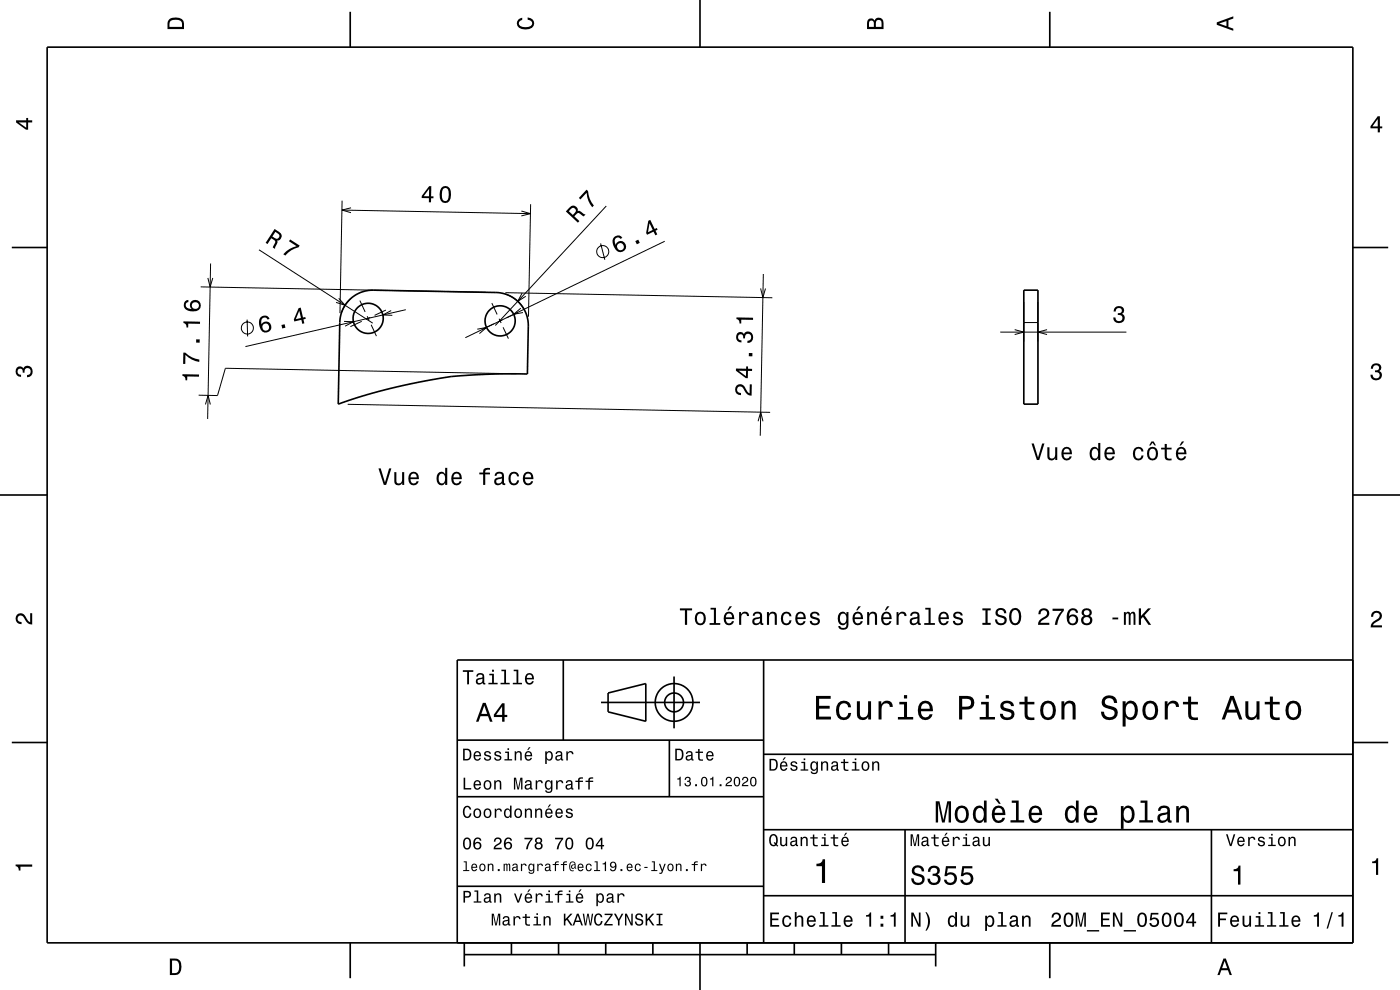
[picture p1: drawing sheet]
<svg xmlns="http://www.w3.org/2000/svg" width="297mm" height="210mm" viewBox="0 0 297 210" stroke-linecap="round" stroke-linejoin="round" font-family="sans-serif">
<g fill="none" stroke="#000" stroke-width=".21">
<path d="M44.1 59l.5 1.9 .5-1.9M44.7 55.9l-.7 33M54.9 53l24.2 15.6M72.5 44.6l40 .7M72.6 42.6l-.5 23.8M74.5 44.1l-2 .5 2 .5M110.6 44.8l1.9 .5-1.9 .5M112.6 43.3l-.5 23.9M127.4 51.6l.9 3.5M128.6 43.7l-23.5 25.3M141 51.2l-42.3 20.4M161.9 58.1l-.6 34.3"/>
<path d="M42.6 60.9l60.5 1.1M52.4 67.8l.1 3.6M71.9 63.3l1.3 1.5-1.9-.7M73 68.2h2l-1.8 1M74.5 63.3a7 7 0 0 0-2.1 3.1M76.3 63.8l1.2 2.4M76.7 68.2l-2.4 1.1M77.9 67.1l.4 .9M78.6 67.3l-1 .4M78.7 68.9l1.2 2.4M81.9 65.8l-2.4 1.1M83 65.9l-1.8 .9 2 .1"/>
<path d="M86.1 65.7l-34 7.8M101.3 69.8l1.9-.3-1.5 1.3M104.3 64.3l1.2 2.4M104.7 68.7l-2.4 1.1M105.9 67.6l.4 .9M106.5 67.9l-.9 .4M106.7 69.4l1.2 2.4M107.2 62.4a7 7 0 0 1 3.9 3.1M107.2 62.1l56.6 1.1M109.6 79.3l-61.8-1.2-1.7 5.8-4-.1M109.9 66.3l-2.4 1.1M110.5 65.4l-1.5 1.3 1.9-.4"/>
<path d="M110.8 62.1l-1 1.8 1.7-1M161.4 61.2l.4 1.9 .6-1.9M212.2 70.4h26.8M215.3 69.9l1.9 .5-1.9 .6M217.2 64v8.4M217.2 68.4h3M220.2 64v8.4M222.1 69.9l-1.9 .5 1.9 .6M43.6 85.8l.5-1.9 .5 1.9M73.8 85.8l89.6 1.7M160.8 89.4l.6-2 .5 2"/>
<circle cx="127.9" cy="53.4" r="1.28"/>
<circle cx="52.5" cy="69.6" r="1.28"/>
</g>
<g fill="none" stroke="#000" stroke-width=".35">
<path d="M10 10h277v190h-277zM74.3 2.5v7.5M148.5 0v10M222.7 2.5v7.5M2.5 52.5h7.5M287 52.5h7.5M74 63.7a7 7 0 0 1 5.2-2.1l26 .4a7 7 0 0 1 6.9 7.2l-.2 10.1-8.6 .1-5.6 .3-3.2 .4-6.5 1.1-6 1.4-5.3 1.5-4.9 1.6 .3-17.3a7 7 0 0 1 1.9-4.7zM217.2 61.5h3v24.2h-3zM0 105h10M287 105h10M119.5 140v17M162 140v60"/>
<path d="M287 140h-190v60M2.5 157.5h7.5M97 157h65M127.5 149h21M129 147l8-2v8l-8-2zM142 157v12M143 143.5v11M287 157.5h7.5M97 169h65M162 176h125M162 160h125M192 176v24"/>
<path d="M257 176v24M97 188h65M162 190h125M74.3 200v7.5M98.5 202.5h100M98.5 200v5M108.5 200v2.5M118.5 200v2.5M128.5 200v2.5M138.5 200v2.5M148.5 200v10M158.5 200v2.5"/>
<path d="M168.5 200v2.5M178.5 200v2.5M188.5 200v2.5M198.5 200v5M222.7 200v7.5"/>
<circle cx="78.1" cy="67.5" r="3.2"/>
<circle cx="106.1" cy="68.1" r="3.2"/>
<circle cx="143" cy="149" r="2"/>
<circle cx="143" cy="149" r="4"/>
</g>
<g fill="#000">
<path d="M36 4a2.18 2.18 0 0 0-.5 2.2h3.5v-1.2a1.43 1.43 0 0 0-1.7-1.3zM36.3 4.4a2.15 2.15 0 0 1 2.2 .3l.1 1h-2.6v-1z" fill-rule="evenodd"/>
<path d="M109.9 4.2l.9-.4v.4a.7 .7 0 0 0-.7 .5 .7 .7 0 0 0 .3 .8 1.7 1.7 0 0 0 2.5-.5 .9 .9 0 0 0-1-.8v-.5a1.24 1.24 0 0 1 1.4 1.1 1.24 1.24 0 0 1-1 1.4 2.22 2.22 0 0 1-2.5-.7l-.2-.5z" fill-rule="evenodd"/>
<path d="M184.2 4.2l-.3 .7v1.3h3.5v-1.3a.98 .98 0 0 0-.7-1.1 .98 .98 0 0 0-1.2 .6 .84 .84 0 0 0-1.3-.2zM184.5 4.5a.54 .54 0 0 1 .6-.1 .54 .54 0 0 1 .3 .6v.7h-1zM185.9 4.4a.62 .62 0 0 1 .8-.1 .62 .62 0 0 1 .3 .6v.8h-1.2z" fill-rule="evenodd"/>
<path d="M258.1 4.7v.6l3.5 1.2v-.4l-1-.4v-1.4l1-.4v-.4zM258.6 5l1.6-.5v1z" fill-rule="evenodd"/>
<path d="M3.4 25.5v.5l2.1 1.5h.5v-1.5h.8v-.5h-.8v-.5h-.4v.5zM4 26h1.6v1.1z" fill-rule="evenodd"/>
<path d="M292.3 24.7l-1.6 2.1v.4h1.6v.9h.4v-.9h.5v-.4h-.5v-2.1zM292.3 25.2v1.6h-1.1z" fill-rule="evenodd"/>
<path d="M58.3 48.6l-1.9 2.9 .3 .3 .8-1.3a1.08 1.08 0 0 1 .9 .9l-.5 1.1 .4 .3 .6-1.4-.1-.4a.97 .97 0 0 0 .9-.7 .97 .97 0 0 0-.5-1.1zM58.4 49.2a1.08 1.08 0 0 1 .9 .9 .6 .6 0 0 1-.4 .5 .6 .6 0 0 1-.7-.1l-.4-.3z" fill-rule="evenodd"/>
<path d="M61.6 50.8l2 1.3-.3 .3a5.2 5.2 0 0 0-2.8 1.8l-.4-.3a5.2 5.2 0 0 1 2.8-1.7l-1.6-1z" fill-rule="evenodd"/>
<path d="M91 39.5l-1.5 2.1v.4h1.5v.9h.4l.1-.8h.5v-.4l-.5-.1v-2.1zM91 40.1v1.5h-1.1zM93.6 39.9a2.67 2.67 0 0 0 .3 3.1 1.13 1.13 0 0 0 1.7-.9 2.31 2.31 0 0 0-.6-2.5l-.5-.1-.5 .1zM94.2 40h.6a2.38 2.38 0 0 1 0 2.6h-.7a2.37 2.37 0 0 1 .1-2.6z" fill-rule="evenodd"/>
<path d="M120.8 44l-.8 .9 2.6 2.3 .3-.3-1.1-1a.85 .85 0 0 1 1.3-.5l.7 .5 .4-.4-1.3-.8-.3 .1a.97 .97 0 0 0-.6-1.1 .97 .97 0 0 0-1.2 .3zM121.1 44.4a.6 .6 0 0 1 .9-.1 .6 .6 0 0 1-.1 .9l-.4 .4-.8-.8z" fill-rule="evenodd"/>
<path d="M124.4 40.2l.3 .3a5.3 5.3 0 0 0 1.3 3.1l-.4 .4a5.2 5.2 0 0 1-1.2-3.1l-1.3 1.4-.3-.3z" fill-rule="evenodd"/>
<path d="M130.4 50.2a2.12 2.12 0 0 0 1.2 3.3 1.16 1.16 0 0 0 1.2-1 1.16 1.16 0 0 0-.8-1.3 1.16 1.16 0 0 0-1.4 .7 1.02 1.02 0 0 1 .2-1.5 .58 .58 0 0 1 .8 .3l.4-.2a1.03 1.03 0 0 0-1.6-.3zM130.9 52.3a.75 .75 0 0 1 1.4 0 .75 .75 0 0 1-1.4 0zM134.8 51.1l.3 .7 .6-.3-.3-.7zM137.5 46.8l-.4 2.6 .2 .4 1.3-.7 .4 .8 .4-.2-.3-.8 .4-.2-.2-.3-.4 .2-1-2zM137.8 47.4l.7 1.4-1 .5z" fill-rule="evenodd"/>
<path d="M38.7 79.4v.3a.77 .77 0 0 1 .7 1h.3v-.8h2.5v-.5zM38.9 74.8l-.1 2.4h.5v-1.9a5.2 5.2 0 0 0 3 1.5v-.5a5.2 5.2 0 0 1-3-1.5zM41.6 72v.7h.8v-.7zM38.9 68.2v.3a.77 .77 0 0 1 .7 1h.3v-.8h2.5v-.5zM39.3 63.9a1.33 1.33 0 0 0-.1 1.5 1.33 1.33 0 0 0 1.3 .6 1.63 1.63 0 0 0 2.1-1.2 1.15 1.15 0 0 0-1.5-1.1 1.15 1.15 0 0 0-.5 1.9 1.02 1.02 0 0 1-1.2-.9 .57 .57 0 0 1 .6-.6v-.5zM40.7 64.8a.75 .75 0 0 1 1.5 0 .75 .75 0 0 1-1.5 0z" fill-rule="evenodd"/>
<path d="M55.4 67.2a2.24 2.24 0 0 0 .7 3.3 1.16 1.16 0 0 0 1.4-.6 1.16 1.16 0 0 0-.5-1.5 1.16 1.16 0 0 0-1.5 .4 1.02 1.02 0 0 1 .5-1.4 .58 .58 0 0 1 .7 .4l.5-.1a1.1 1.1 0 0 0-1.8-.5zM55.6 69.4a.75 .75 0 0 1 1.5 0 .75 .75 0 0 1-1.5 0zM59.7 68.9l.2 .8 .7-.2-.2-.7zM63.4 65.4l-1.1 2.4 .1 .4 1.5-.4 .2 .9 .5-.1-.2-.9 .5-.1-.1-.4-.5 .2-.5-2.1zM63.5 65.9l.3 1.6-1 .2z" fill-rule="evenodd"/>
<path d="M236.6 65.2a1.08 1.08 0 0 1 1.3-.2 1.08 1.08 0 0 1 .5 1.3l-.4 .3a1.06 1.06 0 0 1 .6 1.3 1.06 1.06 0 0 1-1.2 .6 1.1 1.1 0 0 1-1.2-1.2h.4a.71 .71 0 0 0 1 .8 .71 .71 0 0 0 .1-1.2l-.6-.1v-.4a.61 .61 0 0 0 .8-.3 .61 .61 0 0 0-.2-.8 .61 .61 0 0 0-.8 .2l-.2 .6h-.5z" fill-rule="evenodd"/>
<path d="M291.1 77.4a1.08 1.08 0 0 1 1.4-.2 1.08 1.08 0 0 1 .4 1.2l-.3 .3a1.06 1.06 0 0 1 .5 1.3 1.06 1.06 0 0 1-1.2 .7 1.1 1.1 0 0 1-1.2-1.2h.5a.71 .71 0 0 0 1 .8 .71 .71 0 0 0 .1-1.3h-.6v-.4a.61 .61 0 0 0 .8-.3 .61 .61 0 0 0-.2-.8 .61 .61 0 0 0-.9 .2l-.1 .5h-.5z" fill-rule="evenodd"/>
<path d="M3.6 78a.86 .86 0 0 1 1.4 .2 1.06 1.06 0 0 1 1.2-.6 1.06 1.06 0 0 1 .7 1.2 1.1 1.1 0 0 1-1.2 1.2v-.4a.71 .71 0 0 0 .8-1 .71 .71 0 0 0-1.3-.1v.6h-.4a.61 .61 0 0 0-.3-.8 .61 .61 0 0 0-.8 .2 .61 .61 0 0 0 .2 .8l.6 .2v.4a1.15 1.15 0 0 1-1.2-.6 1.15 1.15 0 0 1 .3-1.3z" fill-rule="evenodd"/>
<path d="M80.3 99.4l1.1 3.5h.5l1.1-3.5h-.5l-.8 2.9-.9-2.9zM83.6 100.2v1.7a.89 .89 0 0 0 .7 1 .89 .89 0 0 0 1-.5v.5h.4v-2.7h-.4v1.5a.65 .65 0 0 1-.4 .8 .65 .65 0 0 1-.8-.3v-2zM86.9 100.4a1.54 1.54 0 0 0 .8 2.6 1.06 1.06 0 0 0 1.1-.9h-.4l-.2 .3-.4 .2a.76 .76 0 0 1-.7-1h1.8a1.17 1.17 0 0 0-.5-1.3 1.17 1.17 0 0 0-1.5 .1zM87.3 100.7a.66 .66 0 0 1 .8-.2 .66 .66 0 0 1 .3 .8h-1.3zM92.9 100.4a1.58 1.58 0 0 0 .8 2.6l.4-.2 .3-.4v.5h.5v-3.7h-.5v1.4a.9 .9 0 0 0-1.5-.2zM93.2 100.7a.62 .62 0 0 1 .7-.2 .62 .62 0 0 1 .5 .5 1.12 1.12 0 0 1-.7 1.6 1.19 1.19 0 0 1-.5-1.9zM96 100.4a1.54 1.54 0 0 0 .8 2.6 1.06 1.06 0 0 0 1.1-.9h-.4l-.2 .3-.4 .2a.76 .76 0 0 1-.7-1h1.8a1.17 1.17 0 0 0-.5-1.3 1.17 1.17 0 0 0-1.5 .1zM96.4 100.7a.66 .66 0 0 1 .8-.2 .66 .66 0 0 1 .3 .8h-1.3zM101.7 100.2v.4h.8v2.3h.4v-2.3h1v-.4h-1l.1-.3 .3-.2 .6-.1v-.3a1.04 1.04 0 0 0-1.4 .7v.2zM105.2 100.3l-.3 .6h.4a.55 .55 0 0 1 .7-.5 .55 .55 0 0 1 .4 .8h-.2a1 1 0 0 0-1.1 .2 1 1 0 0 0-.2 1.1 .93 .93 0 0 0 1.6 0l.1 .3 .6 .1v-.4h-.3v-1.6a1.02 1.02 0 0 0-1.7-.6zM105.4 101.8l1.1-.3a.77 .77 0 0 1-.2 .9 .77 .77 0 0 1-.9 0zM108.2 100.4a1.53 1.53 0 0 0 .8 2.6 1.06 1.06 0 0 0 1.1-1.1h-.4a.67 .67 0 0 1-.6 .7 .67 .67 0 0 1-.7-.6 1.11 1.11 0 0 1 .6-1.6 .6 .6 0 0 1 .7 .6h.4a1.09 1.09 0 0 0-.7-.9 1.09 1.09 0 0 0-1.2 .3zM111.2 100.4a1.54 1.54 0 0 0 .8 2.6 1.06 1.06 0 0 0 1.1-.9h-.4l-.3 .3-.3 .2a.76 .76 0 0 1-.7-1h1.7a1.17 1.17 0 0 0-.4-1.3 1.17 1.17 0 0 0-1.5 .1zM111.6 100.7a.66 .66 0 0 1 .8-.2 .66 .66 0 0 1 .3 .8h-1.3z" fill-rule="evenodd"/>
<path d="M156.2 81.8a1.2 1.2 0 0 0-.2 1.3 1.2 1.2 0 0 0 1.2 .7v-.4a.71 .71 0 0 1-.8-.6 .71 .71 0 0 1 .5-.8 .71 .71 0 0 1 .8 .5 1.8 1.8 0 0 0 1.7 1.4l.1-2.4h-.4l-.1 1.9a2.2 2.2 0 0 1-1.1-1.5 1.11 1.11 0 0 0-1.7-.1zM156.1 78.2v.4l2.1 1.6h.4l.1-1.5h.8l.1-.5h-.9v-.5h-.4v.5zM156.7 78.6l1.6 .1v1.1zM158.9 74.9v.7h.7v-.7zM156.4 70.7a1.17 1.17 0 0 0-.2 1.3 1.17 1.17 0 0 0 1.1 .6v-.4a.62 .62 0 0 1-.8-.4 .62 .62 0 0 1 .3-.7 .62 .62 0 0 1 .8 .2l.1 .5h.4a.72 .72 0 0 1 .4-.9 .72 .72 0 0 1 .9 .4 .72 .72 0 0 1-.5 .9l-.3 .1v.5a1.18 1.18 0 0 0 1.2-1.5 1.18 1.18 0 0 0-1.8-.7l-.2 .3a.86 .86 0 0 0-1.4-.2zM156.2 67.3v.4a.77 .77 0 0 1 .7 .9h.3l.1-.8 2.5 .1v-.5z" fill-rule="evenodd"/>
<path d="M218.8 94.1l1.2 3.5h.5l1.1-3.5h-.5l-.9 3-.9-3zM222.2 94.9v1.8a.89 .89 0 0 0 .6 .9 .89 .89 0 0 0 1.1-.4v.4h.4v-2.7h-.5v1.5a.64 .64 0 0 1-.3 .8 .64 .64 0 0 1-.8-.3l-.1-2zM225.5 95.2a1.54 1.54 0 0 0 .8 2.5 1.06 1.06 0 0 0 1.1-.9h-.5l-.2 .4-.4 .1a.76 .76 0 0 1-.7-.9h1.8a1.17 1.17 0 0 0-.5-1.4 1.17 1.17 0 0 0-1.4 .2zM225.8 95.4a.66 .66 0 0 1 .8-.2 .66 .66 0 0 1 .3 .8h-1.3zM231.4 95.2a1.58 1.58 0 0 0 .8 2.5l.4-.1 .4-.4v.4h.4v-3.6h-.4v1.3a.89 .89 0 0 0-1.6-.1zM231.8 95.4a.62 .62 0 0 1 .7-.2 .62 .62 0 0 1 .4 .6 1.11 1.11 0 0 1-.6 1.5 1.19 1.19 0 0 1-.5-1.9zM234.6 95.2a1.54 1.54 0 0 0 .8 2.5 1.06 1.06 0 0 0 1.1-.9h-.5l-.2 .4-.4 .1a.75 .75 0 0 1-.7-.9h1.8a1.16 1.16 0 0 0-.5-1.4 1.16 1.16 0 0 0-1.4 .2zM234.9 95.4a.66 .66 0 0 1 .8-.2 .66 .66 0 0 1 .4 .8h-1.4zM240.6 95.2a1.52 1.52 0 0 0 .9 2.5 1.05 1.05 0 0 0 1.1-1.1h-.4a.67 .67 0 0 1-.7 .7 .67 .67 0 0 1-.7-.6 1.12 1.12 0 0 1 .7-1.5 .6 .6 0 0 1 .6 .6h.5a1.09 1.09 0 0 0-.8-1 1.09 1.09 0 0 0-1.2 .4zM244.3 93.6l-.5 .9h.3l.4-.6 .4 .6h.3l-.5-.9zM243.6 95.2a1.53 1.53 0 0 0 .9 2.5 1.48 1.48 0 0 0 1.2-1.5 1.48 1.48 0 0 0-1.2-1.4l-.5 .1zM244 95.4a.67 .67 0 0 1 .7-.2 .67 .67 0 0 1 .5 .6 1.11 1.11 0 0 1-.7 1.5 1.17 1.17 0 0 1-.5-1.9zM247.1 94.2v.8h-.8v.3h.8v1.8a1.04 1.04 0 0 0 1.4 .6v-.4a.68 .68 0 0 1-1-.4v-1.6h1v-.3h-1v-.8zM250.7 93.6l-.5 .9h.3l.7-.9zM249.8 95.2a1.54 1.54 0 0 0 .8 2.5 1.06 1.06 0 0 0 1-.9h-.4l-.2 .4-.4 .1a.75 .75 0 0 1-.7-.9h1.8a1.16 1.16 0 0 0-.5-1.4 1.16 1.16 0 0 0-1.4 .2zM250.1 95.4a.66 .66 0 0 1 .8-.2 .66 .66 0 0 1 .3 .8h-1.3z" fill-rule="evenodd"/>
<path d="M3.6 130.4a1.22 1.22 0 0 1 2 .7l.4 .6 .4 .3v-1.9h.4v2.4a1.8 1.8 0 0 1-1.7-1.4 .71 .71 0 0 0-.9-.5 .71 .71 0 0 0-.5 .8 .71 .71 0 0 0 .9 .5v.5a1.18 1.18 0 0 1-1.2-.7 1.18 1.18 0 0 1 .2-1.3z" fill-rule="evenodd"/>
<path d="M144.2 129v.5h1.1v3h.5v-3h1v-.5zM147.7 130.1a1.53 1.53 0 0 0 .9 2.5 1.48 1.48 0 0 0 1.1-1.4 1.48 1.48 0 0 0-1.1-1.5l-.5 .1zM148 130.4a.67 .67 0 0 1 .7-.2 .67 .67 0 0 1 .5 .5 1.11 1.11 0 0 1-.6 1.5 1.17 1.17 0 0 1-.6-1.8zM150.7 128.9v.4h.7v2.9h-.9v.3h2.3v-.3h-.9v-3.3zM154.8 128.6l-.5 .9h.3l.7-.9zM153.8 130.1a1.54 1.54 0 0 0 .8 2.5 1.06 1.06 0 0 0 1.1-.8h-.4l-.2 .3-.4 .1a.76 .76 0 0 1-.7-.9h1.8a1.16 1.16 0 0 0-.5-1.3 1.16 1.16 0 0 0-1.5 .1zM154.2 130.3a.66 .66 0 0 1 .8-.1 .66 .66 0 0 1 .3 .7h-1.3zM156.8 129.8v2.7h.4v-1.5a.66 .66 0 0 1 .4-.8 .66 .66 0 0 1 .8 .2l.1 .3h.4a.89 .89 0 0 0-.7-.9 .89 .89 0 0 0-1 .5v-.5zM160 130l-.3 .6h.4a.55 .55 0 0 1 .7-.5 .55 .55 0 0 1 .3 .8h-.2a1.14 1.14 0 0 0-1.3 .9 .73 .73 0 0 0 .8 .8l.5-.1 .4-.3 .1 .3 .5 .1v-.4h-.2v-1.6a1.02 1.02 0 0 0-.7-.9 1.02 1.02 0 0 0-1 .3zM160.1 131.5l1.1-.3a.77 .77 0 0 1-.2 .8 .77 .77 0 0 1-.9 .1zM162.7 129.8v2.7h.4v-1.5a.63 .63 0 0 1 .4-.8 .63 .63 0 0 1 .8 .4l.1 1.9h.4v-1.7a.89 .89 0 0 0-.6-1 .89 .89 0 0 0-1.1 .5v-.5zM166 130.1a1.53 1.53 0 0 0 .8 2.5 1.05 1.05 0 0 0 1.1-1h-.4a.67 .67 0 0 1-.6 .7 .67 .67 0 0 1-.7-.7 1.12 1.12 0 0 1 .6-1.5 .6 .6 0 0 1 .7 .6h.4a1.09 1.09 0 0 0-.8-.9 1.09 1.09 0 0 0-1.1 .3zM169 130.1a1.54 1.54 0 0 0 .8 2.5 1.06 1.06 0 0 0 1.1-.8h-.4l-.3 .3-.3 .1a.76 .76 0 0 1-.7-.9h1.7a1.16 1.16 0 0 0-.4-1.3 1.16 1.16 0 0 0-1.5 .1zM169.4 130.3a.66 .66 0 0 1 .8-.1 .66 .66 0 0 1 .3 .7h-1.3zM172.1 130a.75 .75 0 0 0-.2 .8 .75 .75 0 0 0 .7 .5l.9 .3a.63 .63 0 0 1-.6 .7 .63 .63 0 0 1-.7-.6h-.4a1.07 1.07 0 0 0 1.2 .9 1.07 1.07 0 0 0 .9-1.2l-.4-.3-1.1-.3a.54 .54 0 0 1 .4-.7 .54 .54 0 0 1 .6 .5h.5a1.03 1.03 0 0 0-.7-.9 1.03 1.03 0 0 0-1.1 .3zM178 130.1a1.57 1.57 0 0 0 .8 2.5l.4-.1 .4-.4a.73 .73 0 0 1-.3 1 .73 .73 0 0 1-1-.3h-.5a1.1 1.1 0 0 0 1.3 .8 1.1 1.1 0 0 0 .9-1.2v-2.6h-.4v.5l-.4-.4a.89 .89 0 0 0-1.2 .2zM178.4 130.4a.63 .63 0 0 1 .7-.2 .63 .63 0 0 1 .4 .5 1.11 1.11 0 0 1-.6 1.5 1.2 1.2 0 0 1-.5-1.8zM182.1 128.6l-.5 .9h.3l.7-.9zM181.2 130.1a1.54 1.54 0 0 0 .7 2.5 1.06 1.06 0 0 0 1.1-.8h-.4l-.2 .3-.4 .1a.75 .75 0 0 1-.7-.9h1.8a1.17 1.17 0 0 0-.5-1.3 1.17 1.17 0 0 0-1.4 .1zM181.5 130.3a.66 .66 0 0 1 .8-.1 .66 .66 0 0 1 .3 .7h-1.3zM184 129.8v2.7h.4v-1.5a.63 .63 0 0 1 .4-.8 .63 .63 0 0 1 .8 .4v1.9h.5v-1.7a.89 .89 0 0 0-.7-1 .89 .89 0 0 0-1 .5v-.5zM188.2 128.6l-.5 .9h.3l.7-.9zM187.2 130.1a1.54 1.54 0 0 0 .8 2.5 1.06 1.06 0 0 0 1.1-.8h-.4l-.2 .3-.4 .1a.75 .75 0 0 1-.7-.9h1.8a1.16 1.16 0 0 0-.5-1.3 1.16 1.16 0 0 0-1.5 .1zM187.6 130.3a.66 .66 0 0 1 .8-.1 .66 .66 0 0 1 .3 .7h-1.3zM190.2 129.8v2.7h.4v-1.5a.67 .67 0 0 1 .4-.8 .67 .67 0 0 1 .8 .2l.1 .3h.4a.89 .89 0 0 0-.7-.9 .89 .89 0 0 0-1 .5v-.5zM193.4 130l-.3 .6h.4a.55 .55 0 0 1 .7-.5 .55 .55 0 0 1 .3 .8h-.2a1 1 0 0 0-1 .2 1 1 0 0 0-.3 1.1 .94 .94 0 0 0 1.7 0l.1 .3 .5 .1v-.4h-.2v-1.6a1.02 1.02 0 0 0-1.7-.6zM193.5 131.5l1.1-.3a.77 .77 0 0 1-.2 .8 .77 .77 0 0 1-.9 .1zM196.3 128.9v.4h.7v2.9h-.9v.3h2.2v-.3h-.9v-3.3zM199.4 130.1a1.54 1.54 0 0 0 .8 2.5 1.06 1.06 0 0 0 1.1-.8h-.5l-.2 .3-.4 .1a.76 .76 0 0 1-.7-.9h1.8a1.17 1.17 0 0 0-.5-1.3 1.17 1.17 0 0 0-1.4 .1zM199.7 130.3a.66 .66 0 0 1 .8-.1 .66 .66 0 0 1 .3 .7h-1.3zM202.5 130a.75 .75 0 0 0-.3 .8 .75 .75 0 0 0 .8 .5l.8 .3a.63 .63 0 0 1-.6 .7 .63 .63 0 0 1-.6-.6h-.5a1.07 1.07 0 0 0 1.2 .9 1.07 1.07 0 0 0 1-1.2l-.5-.3-1-.3a.54 .54 0 0 1 .4-.7 .54 .54 0 0 1 .6 .5h.4a1.03 1.03 0 0 0-.7-.9 1.03 1.03 0 0 0-1 .3zM208.4 129v.5h.7v2.6h-.7v.4h1.8v-.4h-.7v-2.6h.7v-.5zM211.5 129.2a.96 .96 0 0 0-.3 1.1 .96 .96 0 0 0 .9 .6 .77 .77 0 0 1 1 1 .84 .84 0 0 1-1 .3 .84 .84 0 0 1-.6-.8h-.4a1.21 1.21 0 0 0 1.5 1.3 1.21 1.21 0 0 0 .7-1.8l-1.2-.5a.58 .58 0 0 1-.4-.8 .58 .58 0 0 1 .9-.2l.2 .2 .2 .5h.5a1.16 1.16 0 0 0-.7-1.1 1.16 1.16 0 0 0-1.3 .2zM214.4 129.4a2.53 2.53 0 0 0 .4 3.1 1.21 1.21 0 0 0 1.8-.9 1.93 1.93 0 0 0-1-2.6l-.8 .1zM215 129.5l.4-.1a1.7 1.7 0 0 1 .3 2.7l-.3 .1a1.13 1.13 0 0 1-.9-1.4l.1-.6zM220.6 129.3l-.3 1h.4a.7 .7 0 0 1 .6-.9 .7 .7 0 0 1 .8 .6 .7 .7 0 0 1-.5 .8 1.8 1.8 0 0 0-1.4 1.7h2.4v-.4h-1.9a2.2 2.2 0 0 1 1.5-1.1 1.13 1.13 0 0 0 .1-1.7 1.13 1.13 0 0 0-1.7 0zM223.3 129.1v.5h1.9a5.2 5.2 0 0 0-1.4 2.9h.5a5.3 5.3 0 0 1 1.4-3v-.4zM226.8 129.3a2.4 2.4 0 0 0 .2 3.2 1.16 1.16 0 0 0 1.5-.3 1.16 1.16 0 0 0-.2-1.5 1.16 1.16 0 0 0-1.5 0 1.02 1.02 0 0 1 .8-1.3 .58 .58 0 0 1 .7 .6h.4a1.12 1.12 0 0 0-.7-.9 1.12 1.12 0 0 0-1.2 .2zM226.8 131.5a.75 .75 0 0 1 1.5 0 .75 .75 0 0 1-1.5 0zM229.7 129.3a.83 .83 0 0 0 .2 1.4 1.11 1.11 0 0 0-.4 1.5 1.11 1.11 0 0 0 1.6 .4 1.03 1.03 0 0 0 .6-1 1.03 1.03 0 0 0-.5-.9 .88 .88 0 0 0 .4-1.1 .88 .88 0 0 0-1.1-.6zM229.8 131.6a.71 .71 0 0 1 1.4 0 .71 .71 0 0 1-1.4 0zM229.9 130a.6 .6 0 0 1 1.2 0 .6 .6 0 0 1-1.2 0zM236 131v.4h1.2v-.4zM238.4 129.8v2.7h.4l.1-2 .3-.4 .2 .3 .1 2.1h.3v-1.8a.5 .5 0 0 1 .4-.6l.2 .1 .1 .4v1.9h.4v-1.8a.69 .69 0 0 0-.5-1l-.6 .4-.2-.3-.3-.1-.5 .4v-.3zM241.6 129v3.5h.5v-1.2l.4-.4 1.1 1.6h.6l-1.4-2 1.4-1.5h-.6l-1.5 1.7v-1.7z" fill-rule="evenodd"/>
<path d="M291.2 129.9a1.18 1.18 0 0 1 1.9 .3 1.18 1.18 0 0 1-1 1.7l-.5 .3-.3 .5h1.9v.4h-2.4a1.8 1.8 0 0 1 1.4-1.8 .71 .71 0 0 0 .5-.8 .71 .71 0 0 0-.9-.5 .71 .71 0 0 0-.5 .8h-.4z" fill-rule="evenodd"/>
<path d="M98.2 158.8v2.5h.9a1.37 1.37 0 0 0 .7-2.2 1.56 1.56 0 0 0-1.6-.3zM98.6 159.1a.98 .98 0 0 1 1.1 .7 .98 .98 0 0 1-.6 1.2h-.5zM100.7 159.6a1.04 1.04 0 0 0-.2 1.2 1.04 1.04 0 0 0 1 .5l.5-.5h-.3l-.4 .3a.54 .54 0 0 1-.5-.7h1.3a.83 .83 0 0 0-.4-.9 .83 .83 0 0 0-1 .1zM100.9 159.7l.2-.1a.47 .47 0 0 1 .5 .1 .47 .47 0 0 1 .1 .5h-.9zM102.9 159.5l-.2 .1a.69 .69 0 0 0 .9 .9l.2 .1a.43 .43 0 0 1-.4 .5 .43 .43 0 0 1-.4-.4h-.3a.74 .74 0 0 0 .9 .7 .74 .74 0 0 0 .5-1l-1-.4a.38 .38 0 0 1 .3-.5 .38 .38 0 0 1 .4 .4h.3a.78 .78 0 0 0-1.2-.4zM105.1 159.5l-.2 .1a.69 .69 0 0 0 .9 .9l.2 .1a.43 .43 0 0 1-.4 .5 .43 .43 0 0 1-.5-.4h-.3a.74 .74 0 0 0 .9 .7 .74 .74 0 0 0 .5-1l-.9-.4a.38 .38 0 0 1 .3-.5 .38 .38 0 0 1 .4 .4h.3a.77 .77 0 0 0-1.2-.4zM107.2 159.4v.3h.5v1.3h-.7v.3h1.6v-.3h-.6v-1.6zM107.7 158.7v.4h.3v-.4zM109.2 159.4v1.9h.3v-1.1a.45 .45 0 0 1 .4-.6 .45 .45 0 0 1 .5 .5v1.2h.3v-1.3a.63 .63 0 0 0-.5-.7 .63 .63 0 0 0-.7 .4v-.3zM112.2 158.5l-.4 .6h.3l.5-.6zM111.5 159.6a1.04 1.04 0 0 0-.2 1.2 1.04 1.04 0 0 0 1.1 .5l.5-.5h-.3l-.5 .3a.54 .54 0 0 1-.5-.7h1.3a.83 .83 0 0 0-.4-.9 .83 .83 0 0 0-1 .1zM111.8 159.7l.1-.1a.48 .48 0 0 1 .5 .1 .48 .48 0 0 1 .2 .5h-1zM115.7 159.4v2.7h.3v-1.1a.66 .66 0 0 0 .7 .4 .66 .66 0 0 0 .5-.6 .91 .91 0 0 0 0-1.1 .91 .91 0 0 0-1-.3l-.2 .3v-.3zM116.1 159.8a.45 .45 0 0 1 .5-.2 .45 .45 0 0 1 .3 .4 .65 .65 0 0 1 .1 .8 .65 .65 0 0 1-.7 .2 .98 .98 0 0 1-.2-1.2zM118.1 159.5l-.2 .4h.3a.39 .39 0 0 1 .4-.3 .39 .39 0 0 1 .3 .5h-.1a.65 .65 0 0 0-1 .4 .65 .65 0 0 0 .6 .9l.6-.3 .1 .2h.4v-.2l-.2-.1v-1.1a.72 .72 0 0 0-.5-.6 .72 .72 0 0 0-.7 .2zM118.2 160.6l.8-.3a.55 .55 0 0 1-.2 .7 .55 .55 0 0 1-.6 0zM120.1 159.4v1.9h.4v-1.1a.47 .47 0 0 1 .2-.6 .47 .47 0 0 1 .6 .2v.2h.4a.64 .64 0 0 0-.5-.7 .64 .64 0 0 0-.8 .4v-.3z" fill-rule="evenodd"/>
<path d="M98.2 142.2v.3h.9v2.7h.4v-2.7h.9v-.3zM101.3 143l-.3 .5h.4a.47 .47 0 0 1 .5-.4 .47 .47 0 0 1 .4 .6l-.2 .1a.84 .84 0 0 0-1 .2 .84 .84 0 0 0 0 1.1 .9 .9 0 0 0 1.3-.2l.1 .2 .5 .1v-.3l-.3-.1v-1.3a.87 .87 0 0 0-.6-.7 .87 .87 0 0 0-.8 .2zM101.4 144.3l.9-.3a.66 .66 0 0 1-.1 .7 .66 .66 0 0 1-.8 .1zM103.8 142.9v.3h.6v1.6h-.8v.4h2v-.4h-.8v-1.9zM104.4 142.1v.4h.4v-.4zM106.4 142.1v.3h.6v2.4h-.8v.4h1.9v-.4h-.7v-2.7zM109 142.1v.3h.6v2.4h-.8v.4h1.9v-.4h-.7v-2.7zM111.6 143.1a1.32 1.32 0 0 0 .7 2.1 .9 .9 0 0 0 .9-.7h-.3l-.2 .3-.4 .1a.65 .65 0 0 1-.6-.8h1.6a1 1 0 0 0-.4-1.2 1 1 0 0 0-1.3 .2zM111.9 143.3a.57 .57 0 0 1 .7-.1 .57 .57 0 0 1 .3 .6h-1.2z" fill-rule="evenodd"/>
<path d="M102.4 149.1l-1.4 4h.5l.4-1.2h1.6l.4 1.2h.6l-1.5-4zM102.7 149.7l.7 1.7h-1.3zM106.5 149.2l-1.7 2.4v.5h1.7v1h.5v-1h.6v-.5h-.6v-2.4zM106.5 149.9v1.7h-1.3z" fill-rule="evenodd"/>
<path d="M143.2 158.8v2.5h.9a1.37 1.37 0 0 0 .7-2.2 1.56 1.56 0 0 0-1.6-.3zM143.6 159.1a.98 .98 0 0 1 1.1 .7 .98 .98 0 0 1-.6 1.2h-.5zM145.7 159.5l-.2 .4h.3a.39 .39 0 0 1 .5-.3 .39 .39 0 0 1 .3 .5h-.2a.65 .65 0 0 0-.9 .4 .65 .65 0 0 0 .5 .9l.7-.3v.2h.4v-.2l-.1-.1-.1-1.1a.73 .73 0 0 0-.4-.6 .73 .73 0 0 0-.8 .2zM145.8 160.6l.8-.3a.55 .55 0 0 1-.1 .7 .55 .55 0 0 1-.7 0zM148.1 158.9v.5h-.5v.3h.5v1.3a.75 .75 0 0 0 1 .4v-.3a.48 .48 0 0 1-.7-.3v-1.1h.7v-.3h-.7v-.5zM150 159.6a1.04 1.04 0 0 0-.2 1.2 1.04 1.04 0 0 0 1.1 .5l.5-.5h-.4l-.4 .3a.54 .54 0 0 1-.5-.7h1.3a.83 .83 0 0 0-.4-.9 .83 .83 0 0 0-1 .1zM150.3 159.7l.1-.1a.48 .48 0 0 1 .5 .1 .48 .48 0 0 1 .2 .5h-1z" fill-rule="evenodd"/>
<path d="M173.1 147.6v5h3.2v-.6h-2.5v-1.7h2.2v-.6h-2.2v-1.5h2.4v-.6zM177.8 149.2a2.59 2.59 0 0 0 .5 3.4 1.58 1.58 0 0 0 2.3-1.4h-.6a.95 .95 0 0 1-.9 1 .95 .95 0 0 1-1-.9 1.59 1.59 0 0 1 .9-2.1 .85 .85 0 0 1 .9 .8h.7a1.56 1.56 0 0 0-1.1-1.3 1.56 1.56 0 0 0-1.7 .5zM181.8 148.8v2.5a1.27 1.27 0 0 0 .9 1.4 1.27 1.27 0 0 0 1.5-.7v.6h.6v-3.8h-.6v2.2a.92 .92 0 0 1-.6 1.1 .92 .92 0 0 1-1.2-.4v-2.9zM186.4 148.8v3.8h.6v-2.2a.95 .95 0 0 1 .5-1.1 .95 .95 0 0 1 1.2 .3l.1 .4h.6a1.28 1.28 0 0 0-1-1.4 1.28 1.28 0 0 0-1.4 .8v-.6zM190.8 148.9v.5h1v2.7h-1.3v.5h3.2v-.5h-1.3v-3.2zM191.8 147.4v.8h.6v-.8zM195.1 149.2a2.62 2.62 0 0 0 .5 3.4 1.57 1.57 0 0 0 2.2-1.1h-.6l-.3 .5-.5 .2a1.08 1.08 0 0 1-1-1.3h2.5a1.66 1.66 0 0 0-.7-2 1.66 1.66 0 0 0-2.1 .3zM195.6 149.5a.94 .94 0 0 1 1.2-.2 .94 .94 0 0 1 .5 1h-1.9zM203.5 147.6v5h.6v-2.1h.8a1.47 1.47 0 0 0 1.8-1.2 1.47 1.47 0 0 0-1.5-1.7zM204.1 148.2a1.6 1.6 0 0 1 1.8 .5 .86 .86 0 0 1 0 .9 .86 .86 0 0 1-.9 .3h-.9zM208.1 148.9v.5h1v2.7h-1.3v.5h3.3v-.5h-1.3v-3.2zM209.1 147.4v.8h.7v-.8zM212.6 148.9a1.08 1.08 0 0 0-.3 1.2 1.08 1.08 0 0 0 1 .7l1.1 .4a.57 .57 0 0 1 .2 .6 .57 .57 0 0 1-.5 .4 .96 .96 0 0 1-1.4-.8h-.6a1.6 1.6 0 0 0 1.3 1.4 1.6 1.6 0 0 0 1.7-.8 1.13 1.13 0 0 0-1-1.6l-1.1-.3-.2-.4a.87 .87 0 0 1 .9-.5 .87 .87 0 0 1 .8 .6h.6a1.41 1.41 0 0 0-2.1-1.1zM217.4 147.8v1.1h-1.1v.5h1.1v2.6l.2 .4 .4 .3h1.4v-.5a.97 .97 0 0 1-1.4-.5v-2.3h1.4v-.5h-1.4v-1.1zM221.1 149.2a2.56 2.56 0 0 0 .5 3.4 1.72 1.72 0 0 0 1.8-.2 1.72 1.72 0 0 0 .6-1.7 1.7 1.7 0 0 0-.9-1.9 1.7 1.7 0 0 0-2 .4zM221.6 149.6a.96 .96 0 0 1 1-.4 .96 .96 0 0 1 .7 .8 1.59 1.59 0 0 1-1 2.2 1.19 1.19 0 0 1-1-1.5zM225.2 148.8v3.8h.6v-2.2a.97 .97 0 0 1 .5-1.1 .97 .97 0 0 1 1.1 .2l.1 .7v2.4h.7v-2.5a1.27 1.27 0 0 0-.9-1.4 1.27 1.27 0 0 0-1.5 .6v-.5zM234.1 147.9a1.38 1.38 0 0 0-.3 1.5 1.38 1.38 0 0 0 1.3 .9 1.25 1.25 0 0 1 1.4 .9 1.15 1.15 0 0 1-1.3 .9 1.15 1.15 0 0 1-1-1.1h-.7a1.8 1.8 0 0 0 1.7 1.8 1.8 1.8 0 0 0 1.9-1.6 1.46 1.46 0 0 0-1.5-1.4l-.6-.2a.83 .83 0 0 1-.5-1.1 .83 .83 0 0 1 1.2-.3l.5 .5 .1 .4h.7a1.67 1.67 0 0 0-1-1.6 1.67 1.67 0 0 0-1.9 .4zM238.2 148.8v5.3h.6v-2.1a1.32 1.32 0 0 0 1.4 .7 1.32 1.32 0 0 0 1.1-1.1 2.43 2.43 0 0 0-.8-2.8 1.21 1.21 0 0 0-1.7 .5v-.5zM239.1 149.6a.9 .9 0 0 1 .9-.4 .9 .9 0 0 1 .7 .8 1.61 1.61 0 0 1-.9 2.2 1.18 1.18 0 0 1-1-1.5zM242.8 149.2a2.56 2.56 0 0 0 .5 3.4 1.72 1.72 0 0 0 1.8-.2 1.72 1.72 0 0 0 .6-1.7 1.7 1.7 0 0 0-.9-1.9 1.7 1.7 0 0 0-2 .4zM243.3 149.6a.96 .96 0 0 1 1-.4 .96 .96 0 0 1 .7 .8 1.59 1.59 0 0 1-1 2.2 1.19 1.19 0 0 1-1-1.5zM247.1 148.8v3.8h.6v-2.2a.95 .95 0 0 1 .5-1.1 .95 .95 0 0 1 1.2 .3l.1 .4h.6a1.28 1.28 0 0 0-1-1.4 1.28 1.28 0 0 0-1.4 .8v-.6zM252 147.8v1.1h-1v.5h1l.1 2.6 .2 .4 .4 .3h1.4v-.5a.97 .97 0 0 1-1.4-.5v-2.3h1.4v-.5h-1.4v-1.1zM261 147.6l-1.8 5h.6l.6-1.4h2l.5 1.4h.7l-1.9-5zM261.4 148.3l.7 2.2h-1.5zM264.2 148.8v2.5a1.27 1.27 0 0 0 .9 1.4 1.27 1.27 0 0 0 1.5-.7v.6h.6v-3.8h-.6v2.2a.92 .92 0 0 1-.6 1.1 .92 .92 0 0 1-1.1-.4l-.1-2.9zM269.4 147.8v1.1h-1.1v.5h1.1v2.6l.2 .4 .4 .3 .7 .1 .8-.1v-.5a.97 .97 0 0 1-1.4-.5l-.1-2.3h1.5v-.5h-1.5v-1.1zM273.1 149.2a2.56 2.56 0 0 0 .6 3.4 1.72 1.72 0 0 0 1.8-.2 1.72 1.72 0 0 0 .6-1.7 1.7 1.7 0 0 0-.9-1.9 1.7 1.7 0 0 0-2.1 .4zM273.6 149.6a.96 .96 0 0 1 1-.4 .96 .96 0 0 1 .7 .8 1.59 1.59 0 0 1-.9 2.2 1.19 1.19 0 0 1-1.1-1.5z" fill-rule="evenodd"/>
<path d="M98.4 178a1.44 1.44 0 0 0 .7 2.2 1.45 1.45 0 0 0 .6-2.2 .79 .79 0 0 0-1.3 0zM98.8 178h.5a1.69 1.69 0 0 1 0 1.9h-.5a1.71 1.71 0 0 1 0-1.9zM100.8 177.8a1.72 1.72 0 0 0 .1 2.3 .83 .83 0 0 0 1.1-.2 .83 .83 0 0 0-.1-1.1 .83 .83 0 0 0-1.2 0 .74 .74 0 0 1 .6-.9l.3 .1 .2 .3h.3a.8 .8 0 0 0-.5-.6 .8 .8 0 0 0-.8 .1zM100.7 179.4a.55 .55 0 0 1 1.1 0 .55 .55 0 0 1-1.1 0zM105 177.9l-.2 .6h.3a.5 .5 0 0 1 .4-.6 .5 .5 0 0 1 .6 .4 .5 .5 0 0 1-.4 .6l-.2 .1a1.17 1.17 0 0 0-.8 1.2h1.7v-.4h-1.3l.6-.5a.83 .83 0 0 0 .6-1.2 .83 .83 0 0 0-1.3-.2zM107.3 177.8a1.72 1.72 0 0 0 .1 2.3 .83 .83 0 0 0 1.1-.2 .83 .83 0 0 0-.1-1.1 .83 .83 0 0 0-1.2 0 .74 .74 0 0 1 .6-.9l.4 .1 .1 .3h.3a.8 .8 0 0 0-.5-.6 .8 .8 0 0 0-.8 .1zM107.2 179.4a.55 .55 0 0 1 1.1 0 .55 .55 0 0 1-1.1 0zM111.3 177.7v.3h1.3a3.7 3.7 0 0 0-1 2.2h.4a3.8 3.8 0 0 1 1-2.2v-.3zM113.7 177.8l-.2 .2a.57 .57 0 0 0 .3 .8 .78 .78 0 0 0-.1 1.2 .78 .78 0 0 0 1.1 0 .78 .78 0 0 0-.1-1.2 .68 .68 0 0 0 .2-1 .68 .68 0 0 0-1-.1zM113.7 179.5a.55 .55 0 0 1 1.1 0 .55 .55 0 0 1-1.1 0zM113.8 178.3a.45 .45 0 0 1 .9 0 .45 .45 0 0 1-.9 0zM117.8 177.7v.3h1.3a3.7 3.7 0 0 0-1 2.2h.4a3.7 3.7 0 0 1 1-2.2v-.3zM120.1 178a1.44 1.44 0 0 0 .7 2.2 1.45 1.45 0 0 0 .6-2.2 .79 .79 0 0 0-1.3 0zM120.5 178h.5a1.69 1.69 0 0 1 0 1.9h-.5a1.69 1.69 0 0 1 0-1.9zM124.5 178a1.44 1.44 0 0 0 .6 2.2 1.45 1.45 0 0 0 .6-2.2 .79 .79 0 0 0-1.2 0zM124.9 178h.4a1.69 1.69 0 0 1 0 1.9h-.4a1.69 1.69 0 0 1 0-1.9zM127.5 177.7l-1.1 1.5v.3h1.1v.7h.3v-.7h.4v-.3h-.4v-1.5zM127.5 178.1v1.1h-.8z" fill-rule="evenodd"/>
<path d="M98.4 165v2.5h1.6v-.3h-1.3v-2.2zM100.7 165.7a1.04 1.04 0 0 0-.2 1.2 1.04 1.04 0 0 0 1 .6l.5-.6h-.3l-.4 .4a.54 .54 0 0 1-.5-.7h1.3a.83 .83 0 0 0-.4-1 .83 .83 0 0 0-1 .1zM100.9 165.9l.2-.1a.47 .47 0 0 1 .5 .1 .47 .47 0 0 1 .1 .4h-.9zM102.8 165.7a1.04 1.04 0 0 0-.2 1.3 1.04 1.04 0 0 0 1.2 .5 1.04 1.04 0 0 0 .5-1.3 1.04 1.04 0 0 0-1.2-.7zM103 165.9a.48 .48 0 0 1 .5-.1 .48 .48 0 0 1 .4 .4 .66 .66 0 0 1 0 .7 .66 .66 0 0 1-.7 .3 .97 .97 0 0 1-.2-1.3zM104.8 165.5v2h.4v-1.1a.45 .45 0 0 1 .3-.7 .45 .45 0 0 1 .5 .6v1.2h.3v-1.3a.63 .63 0 0 0-.4-.7 .63 .63 0 0 0-.8 .3v-.3zM109 165v2.5h.3v-2.3l.5 2.3h.3l.4-2.3v2.3h.3v-2.5h-.4l-.5 2.2-.4-2.2zM111.6 165.6l-.2 .5h.3a.39 .39 0 0 1 .4-.4 .39 .39 0 0 1 .3 .6h-.1a.65 .65 0 0 0-1 .4 .65 .65 0 0 0 .6 .8l.6-.3 .1 .2 .4 .1v-.3h-.2v-1.1a.72 .72 0 0 0-.5-.6 .72 .72 0 0 0-.7 .1zM111.7 166.7l.8-.2a.55 .55 0 0 1-.2 .6 .55 .55 0 0 1-.6 .1zM113.6 165.5v2h.4v-1.1a.47 .47 0 0 1 .2-.6 .47 .47 0 0 1 .6 .2v.1h.4a.64 .64 0 0 0-.5-.6 .64 .64 0 0 0-.8 .4v-.4zM115.8 165.7a1.06 1.06 0 0 0-.2 1.2 1.06 1.06 0 0 0 .9 .6l.4-.3a.52 .52 0 0 1-.2 .7 .52 .52 0 0 1-.7-.3h-.3a.78 .78 0 0 0 .8 .6 .78 .78 0 0 0 .7-.8v-1.9h-.3v.3l-.3-.2a.64 .64 0 0 0-.8 .1zM116 165.9a.45 .45 0 0 1 .5-.1 .45 .45 0 0 1 .3 .4 .65 .65 0 0 1 .1 .7 .65 .65 0 0 1-.7 .3l-.3-.4zM118 165.5v2h.3v-1.1a.47 .47 0 0 1 .3-.6 .47 .47 0 0 1 .5 .2l.1 .1h.3a.64 .64 0 0 0-.5-.6 .64 .64 0 0 0-.7 .4v-.4zM120.2 165.6l-.2 .5h.3a.39 .39 0 0 1 .5-.4 .39 .39 0 0 1 .3 .6h-.2a.65 .65 0 0 0-.9 .4 .65 .65 0 0 0 .5 .8l.7-.3v.2l.4 .1v-.3h-.1v-1.1a.72 .72 0 0 0-.5-.6 .72 .72 0 0 0-.8 .1zM120.4 166.7l.7-.2a.55 .55 0 0 1-.1 .6 .55 .55 0 0 1-.6 .1zM122.1 165.6v.3h.5v1.6h.4v-1.6h.7v-.3h-.7v-.3l.7-.1v-.3a.68 .68 0 0 0-.8 0 .68 .68 0 0 0-.3 .7zM124.2 165.6v.3h.6v1.6h.3v-1.6h.7v-.3h-.7v-.3l.7-.1v-.3a.68 .68 0 0 0-.7 0 .68 .68 0 0 0-.3 .7z" fill-rule="evenodd"/>
<path d="M98.4 171.2a1.45 1.45 0 0 0 .7 2.3 .94 .94 0 0 0 .9-1h-.3a.59 .59 0 0 1-.8 .7 1.31 1.31 0 0 1 .2-2l.3 .1 .2 .4h.4a.85 .85 0 0 0-.6-.8 .85 .85 0 0 0-1 .3zM100.6 171.7a1.04 1.04 0 0 0-.1 1.3 1.04 1.04 0 0 0 1.1 .5 1.04 1.04 0 0 0 .5-1.3 1.04 1.04 0 0 0-1.2-.7zM100.9 171.9a.48 .48 0 0 1 .5-.1 .48 .48 0 0 1 .3 .4 .66 .66 0 0 1 0 .7 .66 .66 0 0 1-.7 .3 .98 .98 0 0 1-.1-1.3zM102.8 171.7a1.04 1.04 0 0 0-.2 1.3 1.04 1.04 0 0 0 1.2 .5 1.04 1.04 0 0 0 .5-1.3 1.04 1.04 0 0 0-1.2-.7zM103 171.9a.48 .48 0 0 1 .5-.1 .48 .48 0 0 1 .4 .4 .66 .66 0 0 1 0 .7 .66 .66 0 0 1-.7 .3 .97 .97 0 0 1-.2-1.3zM105 171.5v2h.3v-1.1a.47 .47 0 0 1 .2-.6 .47 .47 0 0 1 .6 .2l.1 .1h.3a.64 .64 0 0 0-.5-.6 .64 .64 0 0 0-.7 .4v-.4zM107.1 171.7a1.06 1.06 0 0 0-.2 1.2 1.06 1.06 0 0 0 .9 .6l.4-.3v.3h.3v-2.6h-.3v.9a.63 .63 0 0 0-1.1-.1zM107.4 171.9a.44 .44 0 0 1 .4-.1 .44 .44 0 0 1 .4 .4 .65 .65 0 0 1 0 .7 .65 .65 0 0 1-.7 .3l-.2-.4zM109.3 171.7a1.04 1.04 0 0 0-.1 1.3 1.04 1.04 0 0 0 1.1 .5 1.04 1.04 0 0 0 .5-1.3 1.04 1.04 0 0 0-1.2-.7zM109.5 171.9a.48 .48 0 0 1 .6-.1 .48 .48 0 0 1 .3 .4 .66 .66 0 0 1 0 .7 .66 .66 0 0 1-.7 .3 .98 .98 0 0 1-.2-1.3zM111.4 171.5v2h.3v-1.1a.45 .45 0 0 1 .3-.7 .45 .45 0 0 1 .5 .6v1.2h.4v-1.3a.63 .63 0 0 0-.5-.7 .63 .63 0 0 0-.7 .3v-.3zM113.5 171.5v2h.3v-1.1a.45 .45 0 0 1 .3-.6 .45 .45 0 0 1 .6 .2v1.5h.3v-1.3a.63 .63 0 0 0-.4-.7 .63 .63 0 0 0-.8 .3v-.3zM116.5 170.7l-.3 .6h.2l.5-.6zM115.9 171.7a1.04 1.04 0 0 0-.2 1.2 1.04 1.04 0 0 0 1 .6l.5-.6h-.3l-.4 .4a.54 .54 0 0 1-.5-.7h1.2a.83 .83 0 0 0-.3-1 .83 .83 0 0 0-1 .1zM116.1 171.9l.2-.1a.47 .47 0 0 1 .4 .1 .47 .47 0 0 1 .2 .4h-.9zM118 171.7a1.04 1.04 0 0 0-.2 1.2 1.04 1.04 0 0 0 1.1 .6l.5-.6h-.3l-.5 .4a.53 .53 0 0 1-.5-.7h1.3a.83 .83 0 0 0-.3-1 .83 .83 0 0 0-1.1 .1zM118.3 171.9l.1-.1a.47 .47 0 0 1 .5 .1 .47 .47 0 0 1 .2 .4h-1zM120.2 171.6l-.1 .2a.69 .69 0 0 0 .8 .9l.3 .1a.43 .43 0 0 1-.4 .5 .43 .43 0 0 1-.5-.4h-.3a.74 .74 0 0 0 .9 .7 .74 .74 0 0 0 .5-1.1l-1-.3a.38 .38 0 0 1 .3-.5 .38 .38 0 0 1 .5 .3h.3a.77 .77 0 0 0-1.3-.4z" fill-rule="evenodd"/>
<path d="M143.7 165.1v.3h.4v1.4h.3v-2zM145.4 164.9l-.2 .5h.3a.35 .35 0 0 1 .2-.4 .35 .35 0 0 1 .4 .1 .35 .35 0 0 1-.1 .5h-.2v.2a.42 .42 0 0 1 .5 .4 .42 .42 0 0 1-.4 .5 .42 .42 0 0 1-.4-.6h-.3a.66 .66 0 0 0 .9 .7 .66 .66 0 0 0 .2-1.1 .58 .58 0 0 0 0-.9 .58 .58 0 0 0-.9 .1zM147.5 166.3v.5h.4v-.5zM148.9 165a1.15 1.15 0 0 0 .5 1.8 1.16 1.16 0 0 0 .5-1.8 .63 .63 0 0 0-1 0zM149.2 165.1l.2-.1a.98 .98 0 0 1 0 1.6l-.2-.1-.2-.3v-.7zM150.6 165.1v.3h.5v1.4h.2v-2zM152.7 166.3v.5h.4v-.5zM154.1 164.9l-.2 .6h.3a.4 .4 0 0 1 .3-.5 .4 .4 0 0 1 .5 .3 .4 .4 0 0 1-.3 .5l-.2 .1a.93 .93 0 0 0-.6 .9h1.4v-.3h-1.1l.5-.4a.67 .67 0 0 0 .5-1 .67 .67 0 0 0-1.1-.2zM155.8 165a1.15 1.15 0 0 0 .5 1.8 1.16 1.16 0 0 0 .5-1.8 .63 .63 0 0 0-1 0zM156.1 165.1l.2-.1a.98 .98 0 0 1 0 1.6l-.2-.1-.2-.3v-.7zM157.6 164.9l-.2 .6h.3a.4 .4 0 0 1 .3-.5 .4 .4 0 0 1 .5 .3 .4 .4 0 0 1-.3 .5l-.2 .1a.94 .94 0 0 0-.6 .9h1.3v-.3h-1l.4-.4a.67 .67 0 0 0 .6-1 .67 .67 0 0 0-1.1-.2zM159.3 165a1.16 1.16 0 0 0 .5 1.8 1.16 1.16 0 0 0 .5-1.8 .63 .63 0 0 0-1 0zM159.6 165.1l.2-.1a.98 .98 0 0 1 0 1.6l-.2-.1-.2-.3v-.7z" fill-rule="evenodd"/>
<path d="M163.2 161v2.5h.9a1.37 1.37 0 0 0 .7-2.2 1.58 1.58 0 0 0-1.6-.3zM163.6 161.3a.98 .98 0 0 1 1.1 .7 .98 .98 0 0 1-.6 1.2h-.5zM166.4 160.7l-.4 .6h.2l.5-.6zM165.7 161.7a1.04 1.04 0 0 0-.2 1.2 1.04 1.04 0 0 0 1 .6l.5-.6h-.3l-.4 .4a.54 .54 0 0 1-.5-.7h1.3a.83 .83 0 0 0-.4-1 .83 .83 0 0 0-1 .1zM165.9 161.9l.2-.1a.48 .48 0 0 1 .5 .1 .48 .48 0 0 1 .1 .4h-.9zM167.9 161.6l-.2 .2a.68 .68 0 0 0 .9 .9l.2 .1a.43 .43 0 0 1-.4 .5 .43 .43 0 0 1-.4-.4h-.3a.74 .74 0 0 0 .9 .7 .74 .74 0 0 0 .5-1.1l-1-.3a.38 .38 0 0 1 .3-.5 .38 .38 0 0 1 .4 .4l.3-.1a.78 .78 0 0 0-1.2-.4zM170 161.6v.3h.5v1.3h-.7v.3h1.7v-.3h-.7v-1.6zM170.5 160.9v.3h.3v-.3zM172.1 161.7a1.06 1.06 0 0 0-.2 1.2 1.06 1.06 0 0 0 .9 .6l.4-.3a.52 .52 0 0 1-.2 .7 .52 .52 0 0 1-.7-.3h-.3a.78 .78 0 0 0 .9 .6 .78 .78 0 0 0 .6-.8v-1.9h-.3v.4l-.2-.3a.64 .64 0 0 0-.9 .1zM172.4 161.9a.45 .45 0 0 1 .4-.1 .45 .45 0 0 1 .4 .4 .65 .65 0 0 1 0 .7 .65 .65 0 0 1-.7 .3l-.2-.4zM174.2 161.5v2h.3v-1.1a.45 .45 0 0 1 .3-.6 .45 .45 0 0 1 .5 .2l.1 1.5h.3v-1.3a.63 .63 0 0 0-.5-.7 .63 .63 0 0 0-.7 .3v-.3zM176.6 161.6l-.2 .5h.3a.39 .39 0 0 1 .4-.4 .39 .39 0 0 1 .3 .6h-.1a.65 .65 0 0 0-1 .4 .65 .65 0 0 0 .6 .8l.6-.3 .1 .2 .4 .1-.2-.4v-1a.73 .73 0 0 0-1.2-.5zM176.7 162.7l.8-.2a.55 .55 0 0 1-.2 .6 .55 .55 0 0 1-.6 .1zM178.9 161v.6h-.5v.3h.5l.1 1.3a.75 .75 0 0 0 1 .3v-.3a.48 .48 0 0 1-.7-.2v-1.1h.7v-.3h-.7v-.6zM180.8 161.6v.3h.5v1.3h-.6v.3h1.6v-.3h-.6v-1.6zM181.3 160.9v.3h.4v-.3zM183 161.7a1.04 1.04 0 0 0-.2 1.3 1.04 1.04 0 0 0 1.2 .5 1.04 1.04 0 0 0 .4-1.3 1.04 1.04 0 0 0-1.2-.7zM183.2 161.9a.48 .48 0 0 1 .5-.1 .48 .48 0 0 1 .4 .4 .66 .66 0 0 1 0 .7 .66 .66 0 0 1-.7 .3 .98 .98 0 0 1-.2-1.3zM185 161.5v2h.3v-1.1a.45 .45 0 0 1 .3-.6 .45 .45 0 0 1 .6 .2v1.5h.3v-1.3a.63 .63 0 0 0-.4-.7 .63 .63 0 0 0-.8 .3v-.3z" fill-rule="evenodd"/>
<path d="M163.4 177.2a1.45 1.45 0 0 0 .7 2.3l.5-.2 .3 .3 .2-.2-.3-.3a1.53 1.53 0 0 0-.5-2.2l-.6 .1zM163.8 177.3l.3-.1a1.21 1.21 0 0 1 .5 1.7l-.3-.3-.2 .2 .3 .3a.45 .45 0 0 1-.7-.1 1.62 1.62 0 0 1 .1-1.7zM165.5 177.5v1.3a.63 .63 0 0 0 .4 .7 .63 .63 0 0 0 .8-.3v.3h.3v-2h-.3v1.2a.46 .46 0 0 1-.3 .5 .46 .46 0 0 1-.6-.2v-1.5zM167.9 177.6l-.2 .5h.3a.39 .39 0 0 1 .5-.4 .39 .39 0 0 1 .2 .6h-.1a.65 .65 0 0 0-.9 .4 .65 .65 0 0 0 .5 .8l.6-.3 .1 .2 .4 .1v-.3h-.2v-1.1a.73 .73 0 0 0-1.2-.5zM168 178.7l.8-.2a.55 .55 0 0 1-.2 .6 .55 .55 0 0 1-.6 .1zM169.8 177.5v2h.4v-1.1a.45 .45 0 0 1 .2-.6 .45 .45 0 0 1 .6 .2v1.5h.3v-1.3a.63 .63 0 0 0-.4-.7 .63 .63 0 0 0-.8 .3v-.3zM172.4 177v.6h-.5v.3h.5l.1 1.3a.75 .75 0 0 0 1 .3v-.3a.49 .49 0 0 1-.7-.2v-1.1h.7v-.3h-.7v-.6zM174.3 177.6v.3h.5v1.3h-.6v.3h1.6v-.3h-.6v-1.6zM174.8 176.9v.3h.4v-.3zM176.8 177v.6h-.6v.3h.6v1.3a.74 .74 0 0 0 1 .3v-.3a.49 .49 0 0 1-.7-.2v-1.1h.7v-.3h-.7v-.6zM179.4 176.7l-.4 .6h.2l.5-.6zM178.7 177.7a1.04 1.04 0 0 0-.2 1.2 1.04 1.04 0 0 0 1 .6l.5-.6h-.3l-.4 .4a.54 .54 0 0 1-.5-.7h1.3a.83 .83 0 0 0-.4-1 .83 .83 0 0 0-1 .1zM178.9 177.9l.2-.1a.48 .48 0 0 1 .5 .1 .48 .48 0 0 1 .1 .4h-.9z" fill-rule="evenodd"/>
<path d="M193.2 177v2.5h.3v-2.3l.4 2.3h.3l.5-2.3v2.3h.3v-2.5h-.5l-.4 2.2-.5-2.2zM195.7 177.6l-.2 .5h.3a.39 .39 0 0 1 .5-.4 .39 .39 0 0 1 .3 .6h-.2a.65 .65 0 0 0-.9 .4 .65 .65 0 0 0 .5 .8l.7-.3v.2l.4 .1v-.3h-.1l-.1-1.1a.73 .73 0 0 0-1.2-.5zM195.8 178.7l.8-.2a.55 .55 0 0 1-.1 .6 .55 .55 0 0 1-.7 .1zM198.1 177v.6h-.5v.3h.5v1.3a.74 .74 0 0 0 1 .3v-.3a.49 .49 0 0 1-.7-.2v-1.1h.7v-.3h-.7v-.6zM200.7 176.7l-.4 .6h.3l.5-.6zM200 177.7a1.04 1.04 0 0 0-.2 1.2 1.04 1.04 0 0 0 1.1 .6l.5-.6h-.4l-.4 .4a.54 .54 0 0 1-.5-.7h1.3a.83 .83 0 0 0-.4-1 .83 .83 0 0 0-1 .1zM200.3 177.9l.1-.1a.48 .48 0 0 1 .5 .1 .48 .48 0 0 1 .2 .4h-1zM202.1 177.5v2h.3v-1.1a.47 .47 0 0 1 .3-.6 .47 .47 0 0 1 .6 .2v.1h.3a.64 .64 0 0 0-.4-.6 .64 .64 0 0 0-.8 .4v-.4zM204.3 177.6v.3h.5v1.3h-.6v.3h1.6v-.3h-.6v-1.6zM204.8 176.9v.3h.4v-.3zM206.6 177.6l-.2 .5h.3a.39 .39 0 0 1 .4-.4 .39 .39 0 0 1 .3 .6h-.1a.65 .65 0 0 0-1 .4 .65 .65 0 0 0 .6 .8l.6-.3 .1 .2 .4 .1v-.3h-.2v-1.1a.72 .72 0 0 0-.5-.6 .72 .72 0 0 0-.7 .1zM206.7 178.7l.8-.2a.55 .55 0 0 1-.2 .6 .55 .55 0 0 1-.6 .1zM208.5 177.5v1.3a.63 .63 0 0 0 .5 .7 .63 .63 0 0 0 .7-.3v.3h.3v-2h-.3v1.2a.46 .46 0 0 1-.3 .5 .46 .46 0 0 1-.6-.2v-1.5z" fill-rule="evenodd"/>
<path d="M198.5 170v4.5h.5v-4.1l.8 4.1h.6l.8-4.1v4.1h.6v-4.5h-.8l-.9 3.9-.8-3.9zM202.9 171.4a1.96 1.96 0 0 0 1.1 3.2 1.95 1.95 0 0 0 1.6-1.6 1.95 1.95 0 0 0-.9-2l-.7-.1-.6 .1zM203.3 171.7a.86 .86 0 0 1 1-.3 .86 .86 0 0 1 .6 .7 1.43 1.43 0 0 1-.9 2 1.5 1.5 0 0 1-.7-2.4zM206.8 171.4a2.43 2.43 0 0 0 .4 3.1 1.13 1.13 0 0 0 1.5-.6v.6h.6v-4.7h-.6v1.7a1.15 1.15 0 0 0-1.9-.1zM207.2 171.7a.8 .8 0 0 1 .9-.3 .8 .8 0 0 1 .6 .7 1.43 1.43 0 0 1-.9 2 1.53 1.53 0 0 1-.6-2.4zM211 169.4l.9 1.1h.4l-.7-1.1zM210.8 171.4a1.98 1.98 0 0 0 1 3.2 1.36 1.36 0 0 0 1.4-1.1h-.5l-.3 .4-.5 .2a.97 .97 0 0 1-.9-1.2h2.3a1.5 1.5 0 0 0-.7-1.8 1.5 1.5 0 0 0-1.8 .3zM211.2 171.6a.85 .85 0 0 1 1.1-.1 .85 .85 0 0 1 .4 .9h-1.7zM214.6 169.8v.5h.9v3.7h-1.1v.5h2.9v-.5h-1.2v-4.2zM218.6 171.4a1.98 1.98 0 0 0 1 3.2 1.36 1.36 0 0 0 1.4-1.1h-.5l-.3 .4-.5 .2a.97 .97 0 0 1-.9-1.2h2.3a1.5 1.5 0 0 0-.6-1.8 1.5 1.5 0 0 0-1.9 .3zM219 171.6a.85 .85 0 0 1 1.1-.1 .85 .85 0 0 1 .4 .9h-1.7zM226.3 171.4a2.43 2.43 0 0 0 .4 3.1 1.13 1.13 0 0 0 1.6-.6v.6h.5v-4.7h-.5v1.7a1.14 1.14 0 0 0-2-.1zM226.7 171.7a.8 .8 0 0 1 .9-.3 .8 .8 0 0 1 .6 .7 1.43 1.43 0 0 1-.9 2 1.52 1.52 0 0 1-.6-2.4zM230.3 171.4a1.98 1.98 0 0 0 1 3.2 1.36 1.36 0 0 0 1.4-1.1h-.5l-.3 .4-.5 .2a.97 .97 0 0 1-.9-1.2h2.3a1.5 1.5 0 0 0-.6-1.8 1.5 1.5 0 0 0-1.9 .3zM230.8 171.6a.85 .85 0 0 1 1-.1 .85 .85 0 0 1 .4 .9h-1.7zM237.8 171v4.8h.6v-1.9a1.19 1.19 0 0 0 1.2 .7 1.19 1.19 0 0 0 1-1.1 1.94 1.94 0 0 0-1.2-2.6 1.07 1.07 0 0 0-1 .6v-.5zM238.6 171.7a.81 .81 0 0 1 .9-.3 .81 .81 0 0 1 .6 .7 1.45 1.45 0 0 1-.8 2 1.52 1.52 0 0 1-.7-2.4zM242 169.8v.5h.9v3.7h-1.2v.5h2.9v-.5h-1.2v-4.2zM246 171.2l-.3 .8h.5a.71 .71 0 0 1 .8-.7 .71 .71 0 0 1 .5 1l-.2 .1a1.47 1.47 0 0 0-1.8 1.2 .94 .94 0 0 0 1.1 1l.6-.2 .5-.4 .1 .4 .7 .1v-.5h-.3v-2.1a1.31 1.31 0 0 0-2.2-.7zM246.2 173.1l1.4-.4a.99 .99 0 0 1-.2 1.1 .99 .99 0 0 1-1.2 .1l-.1-.4zM249.5 171v3.5h.6v-2a.82 .82 0 0 1 .5-1 .82 .82 0 0 1 1 .4l.1 2.6h.5v-2.3a1.14 1.14 0 0 0-.8-1.3 1.14 1.14 0 0 0-1.3 .6v-.5z" fill-rule="evenodd"/>
<path d="M260.1 177l.8 2.5h.4l.8-2.5h-.4l-.6 2.1-.7-2.1zM262.7 177.7a1.04 1.04 0 0 0-.2 1.2 1.04 1.04 0 0 0 1 .6l.5-.6h-.3l-.4 .4a.54 .54 0 0 1-.5-.7h1.3a.83 .83 0 0 0-.4-1 .83 .83 0 0 0-1 .1zM262.9 177.9l.2-.1a.48 .48 0 0 1 .5 .1 .48 .48 0 0 1 .1 .4h-.9zM264.8 177.5v2h.3v-1.1a.47 .47 0 0 1 .3-.6 .47 .47 0 0 1 .6 .2v.1h.3a.64 .64 0 0 0-.5-.6 .64 .64 0 0 0-.7 .4v-.4zM267 177.6l-.1 .2a.69 .69 0 0 0 .9 .9l.2 .1a.43 .43 0 0 1-.4 .5 .43 .43 0 0 1-.5-.4h-.3a.74 .74 0 0 0 .9 .7 .74 .74 0 0 0 .5-1.1l-.9-.3a.38 .38 0 0 1 .3-.5 .38 .38 0 0 1 .4 .4l.3-.1a.78 .78 0 0 0-1.3-.4zM269.2 177.6v.3h.5v1.3h-.7v.3h1.6v-.3h-.6v-1.6zM269.7 176.9v.3h.3v-.3zM271.3 177.7a1.04 1.04 0 0 0-.1 1.3 1.04 1.04 0 0 0 1.1 .5 1.04 1.04 0 0 0 .5-1.3 1.04 1.04 0 0 0-1.2-.7zM271.5 177.9a.48 .48 0 0 1 .6-.1 .48 .48 0 0 1 .3 .4 .67 .67 0 0 1 0 .7 .67 .67 0 0 1-.7 .3 .98 .98 0 0 1-.2-1.3zM273.3 177.5v2h.4v-1.1a.45 .45 0 0 1 .3-.7 .45 .45 0 0 1 .5 .6v1.2h.4v-1.3a.63 .63 0 0 0-.5-.7 .63 .63 0 0 0-.7 .3v-.3z" fill-rule="evenodd"/>
<path d="M3.3 183.4h3.5v.4h-2.5v.9h-.3a.77 .77 0 0 0-.7-1z" fill-rule="evenodd"/>
<path d="M98.3 189v2.5h.4v-1.1a.96 .96 0 0 0 1.2-.7 .67 .67 0 0 0-.7-.7zM98.7 189.3h.4a.43 .43 0 0 1 .5 .4 .43 .43 0 0 1-.5 .4h-.4zM100.6 188.9v.3h.5v2h-.6v.3h1.6v-.3h-.6v-2.3zM102.9 189.6l-.2 .5h.3a.39 .39 0 0 1 .5-.4 .39 .39 0 0 1 .2 .6h-.1a.65 .65 0 0 0-.9 .4 .65 .65 0 0 0 .5 .8l.6-.3 .1 .2 .4 .1v-.3h-.2v-1.1a.73 .73 0 0 0-1.2-.5zM103 190.7l.8-.2a.55 .55 0 0 1-.2 .6 .55 .55 0 0 1-.6 .1zM104.8 189.5v2h.4v-1.1a.45 .45 0 0 1 .2-.6 .45 .45 0 0 1 .6 .2v1.5h.3v-1.3a.63 .63 0 0 0-.4-.7 .63 .63 0 0 0-.8 .3v-.3zM109 189.5l.8 2h.3l.7-2h-.3l-.6 1.6-.5-1.6zM112.2 188.7l-.4 .6h.3l.5-.6zM111.5 189.7a1.04 1.04 0 0 0-.2 1.2 1.04 1.04 0 0 0 1.1 .6l.5-.6h-.3l-.5 .4a.54 .54 0 0 1-.5-.7h1.3a.83 .83 0 0 0-.4-1 .83 .83 0 0 0-1 .1zM111.8 189.9l.1-.1a.48 .48 0 0 1 .5 .1 .48 .48 0 0 1 .2 .4h-1zM113.6 189.5v2h.4v-1.1a.47 .47 0 0 1 .2-.6 .47 .47 0 0 1 .6 .2v.1h.4a.64 .64 0 0 0-.5-.6 .64 .64 0 0 0-.8 .4v-.4zM115.8 189.6v.3h.5v1.3h-.6v.3h1.6v-.3h-.6v-1.6zM116.3 188.9v.3h.4v-.3zM117.7 189.6v.3h.6v1.6h.3v-1.6h.7v-.3h-.7v-.3l.7-.1v-.3a.68 .68 0 0 0-.7 0 .68 .68 0 0 0-.3 .7zM120.2 189.6v.3h.5v1.3h-.7v.3h1.6v-.3h-.6v-1.6zM120.7 188.9v.3h.3v-.3zM123 188.7l-.3 .6h.2l.5-.6zM122.4 189.7a1.04 1.04 0 0 0-.2 1.2 1.04 1.04 0 0 0 1 .6l.5-.6h-.3l-.4 .4a.54 .54 0 0 1-.5-.7h1.2a.83 .83 0 0 0-.3-1 .83 .83 0 0 0-1 .1zM122.6 189.9l.2-.1a.48 .48 0 0 1 .5 .1 .48 .48 0 0 1 .1 .4h-.9zM126.5 189.5v2.7h.3v-1a.66 .66 0 0 0 .7 .3 .66 .66 0 0 0 .6-.6 .91 .91 0 0 0 0-1 .91 .91 0 0 0-1-.3l-.3 .2v-.3zM127 189.9a.45 .45 0 0 1 .5-.1 .45 .45 0 0 1 .3 .4v.3a.6 .6 0 0 1-.5 .8 .85 .85 0 0 1-.3-1.4zM128.9 189.6l-.2 .5h.3a.39 .39 0 0 1 .5-.4 .39 .39 0 0 1 .3 .6h-.2a.65 .65 0 0 0-.9 .4 .65 .65 0 0 0 .5 .8l.6-.3 .1 .2 .4 .1v-.3h-.2v-1.1a.73 .73 0 0 0-1.2-.5zM129 190.7l.8-.2a.55 .55 0 0 1-.1 .6 .55 .55 0 0 1-.7 .1zM131 189.5v2h.3v-1.1a.47 .47 0 0 1 .3-.6 .47 .47 0 0 1 .6 .2v.1h.3a.64 .64 0 0 0-.5-.6 .64 .64 0 0 0-.7 .4v-.4z" fill-rule="evenodd"/>
<path d="M98.4 182.7v.2h.4v1.7h-.5v.2h1.2v-.2h-.5v-1.9zM100.1 183.4a.83 .83 0 0 0-.1 .9 .83 .83 0 0 0 .8 .5l.4-.5-.7 .3-.3-.5h1v-.1a.64 .64 0 0 0-.3-.8 .64 .64 0 0 0-.8 .2zM100.3 183.5l.5-.1 .2 .5h-.8zM101.8 183.4a.83 .83 0 0 0-.1 1 .83 .83 0 0 0 .9 .4 .79 .79 0 0 0 .4-1.1 .79 .79 0 0 0-1.2-.3zM102 183.6l.2-.2a.56 .56 0 0 1 .6 .6 .56 .56 0 0 1-.6 .6l-.2-.3zM103.5 183.2v1.6h.2l.1-1.1 .3-.3 .3 .2v1.2h.3v-1a.51 .51 0 0 0-.4-.6 .51 .51 0 0 0-.6 .3v-.3zM105.6 184.3v.5h.4v-.5zM106.8 183.2v1.6h.3v-1.2l.2-.2 .1 .2v1.2h.3v-1.2l.2-.2 .1 .3v1.1h.2v-1.3l-.1-.3-.5 .2-.3-.2-.2 .2v-.2zM108.8 183.3l-.1 .4h.2a.31 .31 0 0 1 .4-.3 .31 .31 0 0 1 .2 .4 .61 .61 0 0 0-.7 .2 .61 .61 0 0 0 0 .7 .6 .6 0 0 0 .8-.1l.1 .1 .3 .1-.2-.2v-1a.58 .58 0 0 0-.4-.4 .58 .58 0 0 0-.6 .1zM108.9 184.2l.7-.2v.2a.34 .34 0 0 1-.4 .4 .34 .34 0 0 1-.3-.4zM110.5 183.2v1.6h.3l.1-1.3 .4-.1 .2 .3h.2a.51 .51 0 0 0-.4-.5 .51 .51 0 0 0-.6 .3v-.3zM112.2 183.4a.85 .85 0 0 0-.1 .9 .85 .85 0 0 0 .7 .5l.3-.3a.42 .42 0 0 1-.2 .6 .42 .42 0 0 1-.5-.2h-.3a.63 .63 0 0 0 .7 .5 .63 .63 0 0 0 .6-.7v-1.5h-.3v.3l-.4-.3zM112.4 183.6l.1-.2a.56 .56 0 0 1 .6 .6 .56 .56 0 0 1-.6 .6l-.2-.3zM114 183.2v1.6h.2l.1-1.3 .5-.1 .1 .3h.3a.51 .51 0 0 0-.4-.5 .51 .51 0 0 0-.6 .3v-.3zM115.8 183.3l-.2 .4h.3a.31 .31 0 0 1 .3-.3 .31 .31 0 0 1 .3 .4 .61 .61 0 0 0-.8 .2 .61 .61 0 0 0 0 .7 .6 .6 0 0 0 .8-.1l.1 .1 .3 .1-.1-.2v-1a.58 .58 0 0 0-.4-.4 .58 .58 0 0 0-.6 .1zM115.9 184.2l.6-.2v.2a.34 .34 0 0 1-.3 .4 .34 .34 0 0 1-.4-.4zM117.2 183.3v.2h.5v1.3h.3v-1.3h.5v-.2h-.5v-.3l.5-.1v-.2h-.2a.46 .46 0 0 0-.6 .6zM119 183.3v.2h.4v1.3h.3v-1.3h.6v-.2h-.6l.1-.3 .5-.1v-.2h-.3a.46 .46 0 0 0-.6 .6zM121 182.9a1.51 1.51 0 0 0 .1 1.9h.6v-.2a.49 .49 0 0 1-.7-.4 .96 .96 0 0 1 .5-1.3l.3 .1 .1 .3a.65 .65 0 0 0-.7 .9l.3 .1 .4-.2 .2 .2 .1-.2a1.03 1.03 0 0 0-.9-1.4zM121.4 183.7l.5-.2-.1 .5-.4 .1zM122.7 183.4a.83 .83 0 0 0-.2 .9 .83 .83 0 0 0 .9 .5l.4-.5-.8 .3-.2-.5h1v-.1a.64 .64 0 0 0-.3-.8 .64 .64 0 0 0-.8 .2zM122.9 183.5l.4-.1 .2 .5h-.7zM124.4 183.4a.83 .83 0 0 0-.1 1 .83 .83 0 0 0 .9 .4l.3-.6h-.2l-.2 .4a.58 .58 0 0 1-.6-.6 .58 .58 0 0 1 .6-.6l.2 .3h.2a.62 .62 0 0 0-.4-.5 .62 .62 0 0 0-.7 .2zM126.1 182.7v.2h.4v1.7h-.5v.2h1.3v-.2h-.5v-1.9zM127.8 183.1v.3h.5v1.4h.3v-2zM129.6 183a.66 .66 0 0 0 0 .9 .66 .66 0 0 0 .9 0 .59 .59 0 0 1-.5 .7l-.2-.1-.1-.2h-.3a.7 .7 0 0 0 .8 .5 .7 .7 0 0 0 .6-.8 .81 .81 0 0 0-.2-1 .81 .81 0 0 0-1 0zM129.7 183.4a.42 .42 0 0 1 .8 0 .42 .42 0 0 1-.8 0zM131.6 184.3v.5h.4v-.5zM133.1 183.4a.83 .83 0 0 0-.1 .9 .83 .83 0 0 0 .8 .5l.4-.5-.8 .3-.2-.5h1v-.1a.64 .64 0 0 0-.3-.8 .64 .64 0 0 0-.8 .2zM133.3 183.5l.4-.1 .2 .5h-.7zM134.8 183.4a.83 .83 0 0 0-.1 1 .83 .83 0 0 0 .9 .4l.3-.6h-.2l-.2 .4a.58 .58 0 0 1-.6-.6 .58 .58 0 0 1 .6-.6l.2 .3h.2a.63 .63 0 0 0-.4-.5 .63 .63 0 0 0-.7 .2zM136.7 183.9v.2h.7v-.2zM138.3 182.7v.2h.4v1.7h-.5v.2h1.2v-.2h-.5v-1.9zM139.8 183.2l.6 1.7-.2 .2h-.3v.3h.4l.2-.2 .7-2h-.3l-.4 1.3-.4-1.3zM141.7 183.4a.83 .83 0 0 0-.1 1 .83 .83 0 0 0 .9 .4 .79 .79 0 0 0 .4-1.1 .79 .79 0 0 0-1.2-.3zM141.9 183.6l.2-.2a.56 .56 0 0 1 .6 .6 .56 .56 0 0 1-.6 .6l-.2-.3zM143.4 183.2v1.6h.2l.1-1.1 .3-.3 .3 .2v1.2h.3v-1a.51 .51 0 0 0-.4-.6 .51 .51 0 0 0-.6 .3v-.3zM145.5 184.3v.5h.4v-.5zM146.7 183.3v.2h.5v1.3h.3v-1.3h.5v-.2h-.5v-.3l.5-.1v-.2h-.2a.46 .46 0 0 0-.6 .6zM148.7 183.2v1.6h.2l.1-1.3 .5-.1 .1 .3h.3a.51 .51 0 0 0-.4-.5 .51 .51 0 0 0-.6 .3v-.3z" fill-rule="evenodd"/>
<path d="M104.3 193.8v2.5h.3v-2.3l.5 2.3h.3l.4-2.3v2.3h.3v-2.5h-.4l-.5 2.2-.4-2.2zM106.8 194.5l-.1 .4h.2a.39 .39 0 0 1 .5-.3 .39 .39 0 0 1 .3 .5h-.2a.65 .65 0 0 0-.9 .4 .65 .65 0 0 0 .6 .9l.6-.3 .1 .2h.4v-.2l-.2-.1v-1.1a.73 .73 0 0 0-1.3-.4zM107 195.6l.8-.3a.55 .55 0 0 1-.2 .7 .55 .55 0 0 1-.6 0zM108.9 194.4v1.9h.3v-1.1a.47 .47 0 0 1 .3-.6 .47 .47 0 0 1 .6 .2v.2h.3a.64 .64 0 0 0-.5-.7 .64 .64 0 0 0-.7 .4v-.3zM111.4 193.9v.5h-.5v.3h.5v1.3a.75 .75 0 0 0 1 .4v-.3l-.6-.1-.1-.4v-.9h.7v-.3h-.7v-.5zM113.3 194.4v.3h.5v1.3h-.7v.3h1.7v-.3h-.7v-1.6zM113.8 193.7v.4h.3v-.4zM115.3 194.4v1.9h.3v-1.1a.45 .45 0 0 1 .3-.6 .45 .45 0 0 1 .6 .3v1.4h.3v-1.3a.63 .63 0 0 0-.4-.7 .63 .63 0 0 0-.8 .4v-.3zM119.6 193.8v2.5h.3v-.9l.3-.3 .9 1.2h.4l-1-1.4 1-1.1h-.5l-1.1 1.2v-1.2zM122.4 193.8l-.9 2.5h.3l.3-.7h1l.2 .7h.4l-1-2.5zM122.6 194.2l.4 1.1h-.8zM123.6 193.8l.5 2.5h.3l.3-2.2 .4 2.2h.3l.4-2.5h-.2l-.4 2.1-.3-2.1h-.3l-.4 2.1-.3-2.1zM126.3 194.1a1.45 1.45 0 0 0 .6 2.3 .94 .94 0 0 0 .9-1h-.3a.58 .58 0 0 1-.8 .6 1.3 1.3 0 0 1 .2-2l.4 .2 .2 .4h.3a.85 .85 0 0 0-.6-.8 .85 .85 0 0 0-.9 .3zM128.3 193.8v.3h1.3l-1.4 1.9v.3h1.8v-.3h-1.4l1.4-1.9v-.3zM130.2 193.8l.9 1.5v1h.3v-1l.8-1.5h-.3l-.6 1.2-.7-1.2zM132.6 193.8v2.5h.3v-2l.9 2h.4v-2.5h-.3v2.1l-.9-2.1zM135 194a.69 .69 0 0 0-.2 .7 .69 .69 0 0 0 .7 .5h.2a.46 .46 0 0 1 .4 .7 .46 .46 0 0 1-.7 .1l-.4-.5h-.3a.86 .86 0 0 0 1 .9 .86 .86 0 0 0 .6-1.3l-.6-.2a.51 .51 0 0 1-.6-.5 .5 .5 0 0 1 .5-.4 .5 .5 0 0 1 .5 .6l.3-.1a.85 .85 0 0 0-.5-.7 .85 .85 0 0 0-.9 .2zM137 193.8v2.5h.3v-.9l.3-.3 .8 1.2h.4l-1-1.4 1-1.1h-.4l-1.1 1.2v-1.2zM139.3 193.8v.3h.4v1.9h-.4v.3h1.2v-.3h-.4v-1.9h.4v-.3z" fill-rule="evenodd"/>
<path d="M163.4 193.6v3h1.9v-.4h-1.5v-1h1.3v-.4h-1.3v-.9h1.5v-.3zM166.2 194.5a1.31 1.31 0 0 0 .7 2.2 .9 .9 0 0 0 1-1h-.4a.57 .57 0 0 1-.5 .6 .57 .57 0 0 1-.6-.5 .81 .81 0 0 1-.1-.9 .81 .81 0 0 1 .9-.4l.3 .5h.4a.94 .94 0 0 0-.7-.8 .94 .94 0 0 0-1 .3zM168.6 193.5v3.1h.4v-1.4a.54 .54 0 0 1 .3-.6 .54 .54 0 0 1 .7 .3v1.7h.4v-1.6a.76 .76 0 0 0-.5-.8 .76 .76 0 0 0-.9 .4v-1.1zM171.4 194.5a1.32 1.32 0 0 0 .7 2.2 .91 .91 0 0 0 .9-.8h-.3l-.2 .3-.4 .1a.65 .65 0 0 1-.6-.8h1.6a1 1 0 0 0-.5-1.1 1 1 0 0 0-1.2 .1zM171.7 194.7a.57 .57 0 0 1 .7-.1 .57 .57 0 0 1 .3 .6h-1.2zM174 193.5v.3h.6v2.5h-.8v.3h1.9v-.3h-.7v-2.8zM176.6 193.5v.3h.6v2.5h-.8v.3h1.9v-.3h-.7v-2.8zM179.2 194.5a1.32 1.32 0 0 0 .7 2.2 .91 .91 0 0 0 .9-.8h-.3l-.2 .3-.4 .1a.65 .65 0 0 1-.5-.8h1.5a1 1 0 0 0-.4-1.1 1 1 0 0 0-1.3 .1zM179.5 194.7a.57 .57 0 0 1 .7-.1 .57 .57 0 0 1 .3 .6h-1.1z" fill-rule="evenodd"/>
<path d="M173.2 183.2a1.1 1.1 0 0 0 1.3-.9h.5v5h-.6v-3.6h-1.2z" fill-rule="evenodd"/>
<path d="M183.7 194.1v.3h.7v2.2h.4v-3h-.3a.66 .66 0 0 1-.8 .5zM186.8 195.9v.7h.6v-.7zM186.8 194.3v.6h.6v-.6zM188.9 194.1v.3h.7v2.2h.4v-3h-.3a.66 .66 0 0 1-.8 .5z" fill-rule="evenodd"/>
<path d="M193.3 193.6v3h.4v-2.5l1.1 2.5h.5v-3h-.4v2.4l-1.1-2.4zM196.3 193.5a3.7 3.7 0 0 1 0 3.9h.3a3.1 3.1 0 0 0 0-3.9zM201.3 194.5a1.35 1.35 0 0 0 .7 2.2l.4-.2 .2-.3v.4h.4v-3.1h-.4v1.1a.77 .77 0 0 0-1.3-.1zM201.6 194.7a.53 .53 0 0 1 .6-.2 .53 .53 0 0 1 .4 .5 .96 .96 0 0 1-.6 1.3 1.02 1.02 0 0 1-.4-1.6zM203.8 194.3v1.5a.76 .76 0 0 0 .5 .8 .76 .76 0 0 0 .9-.4v.4h.4v-2.3h-.4v1.3a.55 .55 0 0 1-.3 .7 .55 .55 0 0 1-.7-.3v-1.7zM209 194.3v3.2h.4v-1.3a.79 .79 0 0 0 .8 .4 .79 .79 0 0 0 .7-.7 1.14 1.14 0 0 0 0-1.2 1.14 1.14 0 0 0-1.1-.5l-.4 .4v-.3zM209.5 194.7a.54 .54 0 0 1 .6-.2 .54 .54 0 0 1 .4 .5 .97 .97 0 0 1-.5 1.3 1.01 1.01 0 0 1-.5-1.6zM211.8 193.5v.3h.6v2.5h-.8v.3h1.9v-.3h-.7v-2.8zM214.5 194.4l-.3 .5h.4a.47 .47 0 0 1 .6-.4 .47 .47 0 0 1 .3 .6l-.2 .1a.84 .84 0 0 0-1 .2 .84 .84 0 0 0 0 1.1 .91 .91 0 0 0 1.3-.2l.1 .2 .5 .1v-.3l-.2-.1-.1-1.3a.87 .87 0 0 0-1.4-.5zM214.6 195.7l1-.3a.66 .66 0 0 1-.2 .7 .66 .66 0 0 1-.8 .1zM216.8 194.3v2.3h.4v-1.4a.54 .54 0 0 1 .3-.6 .54 .54 0 0 1 .7 .3v1.7h.4v-1.6a.76 .76 0 0 0-.5-.8 .76 .76 0 0 0-.9 .4v-.3z" fill-rule="evenodd"/>
<path d="M193.8 183.9a1.1 1.1 0 0 0-.3 1.2 1.1 1.1 0 0 0 1 .7 .88 .88 0 0 1 1.1 1 .96 .96 0 0 1-1.1 .4 .96 .96 0 0 1-.7-.9h-.5a1.41 1.41 0 0 0 1.6 1.4 1.41 1.41 0 0 0 1.2-1.7 2.87 2.87 0 0 0-1.9-.9 .75 .75 0 0 1 .4-1.1 .75 .75 0 0 1 .9 .8h.6a1.33 1.33 0 0 0-.9-1.2 1.33 1.33 0 0 0-1.4 .3zM197.2 184l-.3 .4-.1 .5h.6a.73 .73 0 0 1 .8-.9 .73 .73 0 0 1 .4 1.2l-.7 .1v.5a.82 .82 0 0 1 1 .4 .82 .82 0 0 1-.3 1 .82 .82 0 0 1-1.1-.2l-.2-.6h-.5a1.37 1.37 0 0 0 1.6 1.3 1.37 1.37 0 0 0 1-1.8l-.5-.4a1.03 1.03 0 0 0 .4-1.3 1.03 1.03 0 0 0-1.2-.6zM200.7 183.7l-.3 2.2h.4a.9 .9 0 0 1 1.3-.3 .9 .9 0 0 1 .1 1.4 .9 .9 0 0 1-1.3-.1l-.1-.3h-.6a1.39 1.39 0 0 0 1.7 1.2 1.39 1.39 0 0 0 1.1-1.7 1.39 1.39 0 0 0-1.8-1l-.3 .2 .2-1.1h1.7v-.5zM204.1 183.7l-.3 2.2h.5a.9 .9 0 0 1 1.3-.3 .9 .9 0 0 1 .1 1.4 .9 .9 0 0 1-1.4-.1v-.3h-.6a1.39 1.39 0 0 0 1.6 1.2 1.39 1.39 0 0 0 1.1-1.7 1.39 1.39 0 0 0-1.7-1l-.3 .2 .1-1.1h1.8v-.5z" fill-rule="evenodd"/>
<path d="M223.4 193.8l-.3 .8h.4a.6 .6 0 0 1 .4-.7 .6 .6 0 0 1 .8 .5 .6 .6 0 0 1-.5 .7l-.2 .1a1.4 1.4 0 0 0-1 1.4h2.1v-.4h-1.7l.8-.7a1 1 0 0 0 .8-1.4 1 1 0 0 0-1.6-.3zM225.9 194a2.29 2.29 0 0 0 .3 2.6 .97 .97 0 0 0 1.4-.8 1.98 1.98 0 0 0-.5-2.1h-.9zM226.4 194h.6a2.03 2.03 0 0 1 0 2.2h-.6a2.05 2.05 0 0 1 0-2.2zM228.2 193.6v3h.3v-2.8l.6 2.8h.4l.5-2.8v2.8h.4v-3h-.6l-.5 2.6-.6-2.6zM230.6 197.3v.3h2.6v-.3zM233.6 193.6v3h1.9v-.4h-1.5v-1h1.3v-.4h-1.3v-.9h1.4v-.3zM236.1 193.6v3h.4v-2.5l1.1 2.5h.5v-3h-.4v2.4l-1.1-2.4zM238.4 197.3v.3h2.6v-.3zM241.5 194a2.29 2.29 0 0 0 .3 2.6 .97 .97 0 0 0 1.5-.8 1.98 1.98 0 0 0-.6-2.1h-.9zM242 194h.6a2.03 2.03 0 0 1 0 2.2h-.6a2.05 2.05 0 0 1 0-2.2zM244.1 193.6l-.2 1.6h.4a.68 .68 0 0 1 1-.2 .68 .68 0 0 1-.1 1.1 .68 .68 0 0 1-1-.3h-.4a1.04 1.04 0 0 0 1.3 .9 1.04 1.04 0 0 0 .7-1.4 1.04 1.04 0 0 0-1.5-.5l.1-.8h1.3v-.4zM246.7 194a2.29 2.29 0 0 0 .3 2.6 .97 .97 0 0 0 1.5-.8 1.98 1.98 0 0 0-.6-2.1h-.9zM247.2 194h.6a2.05 2.05 0 0 1 0 2.2h-.6a2.03 2.03 0 0 1 0-2.2zM249.3 194a2.29 2.29 0 0 0 .3 2.6 .97 .97 0 0 0 1.5-.8 1.98 1.98 0 0 0-.6-2.1h-.9zM249.8 194h.6a2.03 2.03 0 0 1 0 2.2h-.6a2.05 2.05 0 0 1 0-2.2zM252.9 193.6l-1.3 1.8v.4h1.3v.8h.4v-.8h.5v-.3h-.5v-1.9zM252.9 194.1v1.4h-.9z" fill-rule="evenodd"/>
<path d="M258.4 193.6v3h.4v-1.4h1.3v-.4h-1.3v-.9h1.6v-.3zM261.2 194.5a1.32 1.32 0 0 0 .7 2.2 .91 .91 0 0 0 .9-.8h-.4l-.1 .3-.4 .1a.65 .65 0 0 1-.6-.8h1.6a1 1 0 0 0-.5-1.2 1 1 0 0 0-1.2 .2zM261.5 194.7a.57 .57 0 0 1 .7-.1 .57 .57 0 0 1 .3 .6h-1.2zM263.6 194.3v1.5a.76 .76 0 0 0 .5 .8 .76 .76 0 0 0 .9-.4v.4h.4v-2.3h-.4v1.3a.55 .55 0 0 1-.3 .7 .55 .55 0 0 1-.7-.3v-1.7zM266.4 194.3v.4h.6v1.6h-.8v.3h2v-.3h-.8v-2zM267 193.5v.4h.4v-.4zM269 193.5v.3h.6v2.5h-.8v.3h1.9v-.3h-.7v-2.8zM271.6 193.5v.3h.6v2.5h-.8v.3h1.9v-.3h-.7v-2.8zM274.2 194.5a1.32 1.32 0 0 0 .7 2.2 .91 .91 0 0 0 .9-.8h-.3l-.2 .3-.4 .1a.65 .65 0 0 1-.5-.8h1.5a1 1 0 0 0-.4-1.1 1 1 0 0 0-1.3 .1zM274.5 194.7a.57 .57 0 0 1 .7-.1 .57 .57 0 0 1 .3 .6h-1.1z" fill-rule="evenodd"/>
<path d="M261.7 184.4a.88 .88 0 0 0 1.1-.8h.4v4h-.6v-2.8h-.9z" fill-rule="evenodd"/>
<path d="M278.7 194.1v.3h.7v2.2h.4v-3h-.3a.66 .66 0 0 1-.8 .5zM282.5 193.5l-1.1 3.5h.3l1.1-3.5zM283.9 194.1v.3h.7v2.2h.4v-3h-.3a.66 .66 0 0 1-.8 .5z" fill-rule="evenodd"/>
<path d="M291.1 182.7a.77 .77 0 0 0 .9-.6h.4v3.5h-.5v-2.5h-.8z" fill-rule="evenodd"/>
<path d="M36 203.3v3.5h1.2a1.42 1.42 0 0 0 1.3-1.7 1.38 1.38 0 0 0-1.3-1.8zM36.5 203.8h1a1.89 1.89 0 0 1 0 2.5l-1 .1z" fill-rule="evenodd"/>
<path d="M259.5 203.3l-1.2 3.5h.4l.4-1h1.4l.4 1h.4l-1.2-3.5zM259.8 203.8l.5 1.6h-1z" fill-rule="evenodd"/>
</g>
</svg>
